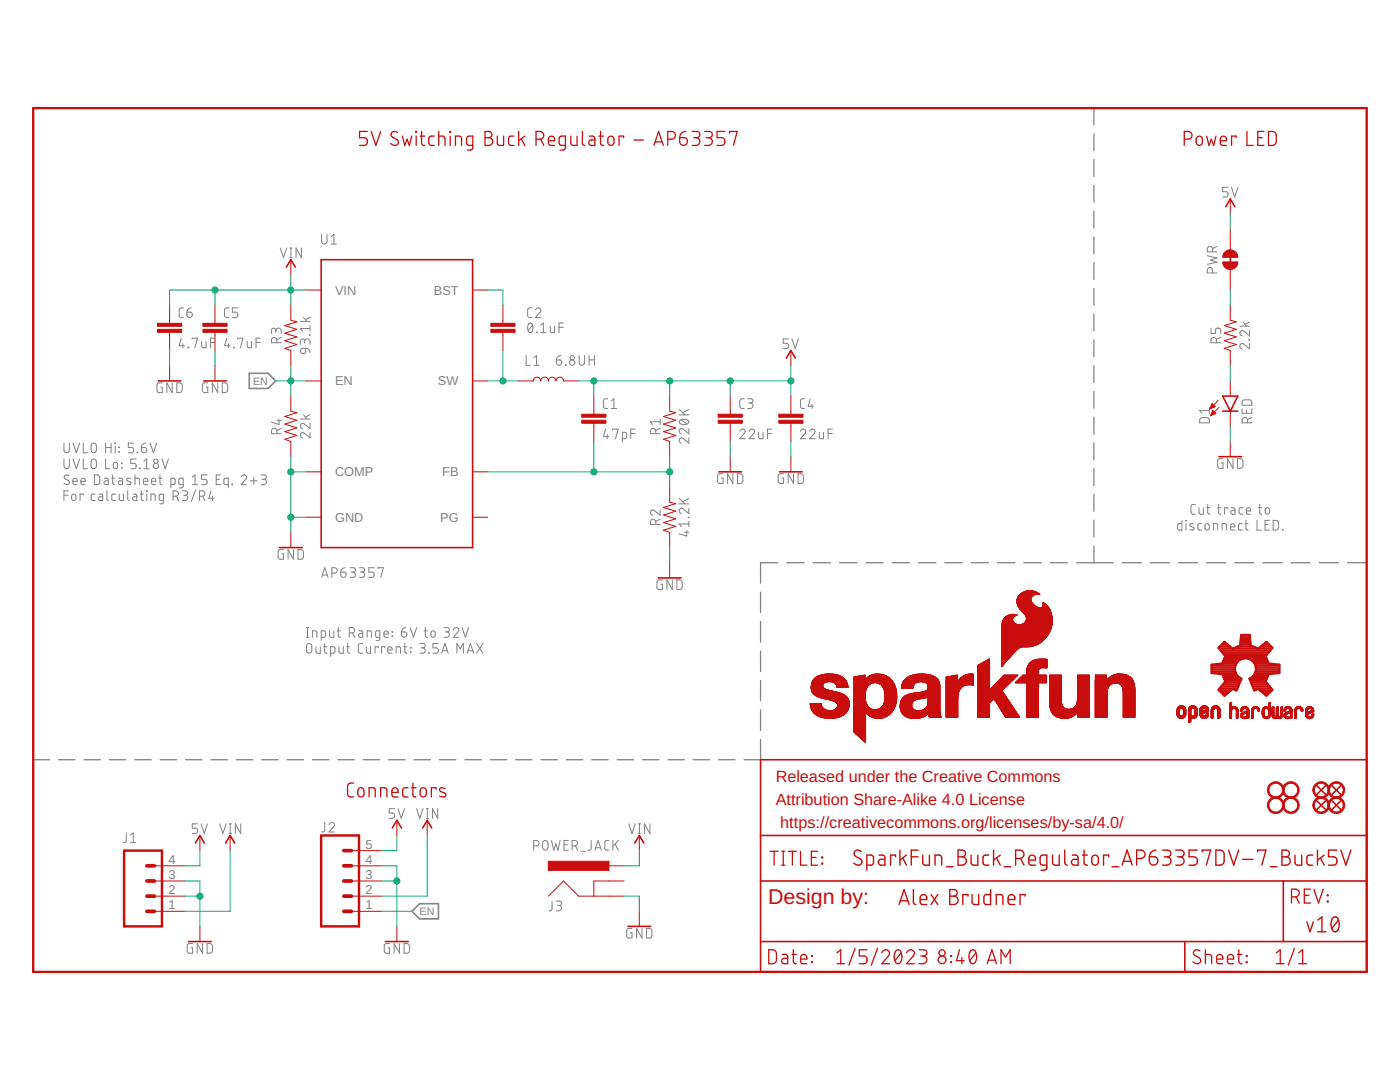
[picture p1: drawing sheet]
<svg xmlns="http://www.w3.org/2000/svg" width="279mm" height="216mm" viewBox="0 0 279 216" stroke-linecap="round" stroke-linejoin="round" font-family="sans-serif">
<defs><g id="words">
<text font-size="4.3" fill="#c90d0c" x="153.3" y="180.3">Design by:</text>
<g font-size="3.2" fill="#c90d0c">
<text x="154.8" y="156.1">Released under the Creative Commons</text>
<text x="154.8" y="160.7">Attribution Share-Alike 4.0 License</text>
<text x="155.7" y="165.2">https://creativecommons.org/licenses/by-sa/4.0/</text>
</g>
<g font-size="2.6" fill="#808080">
<text x="66.9" y="58.8">VIN</text>
<text x="86.6" y="58.8">BST</text>
<text x="66.9" y="76.9">EN</text>
<text x="87.4" y="76.9">SW</text>
<text x="66.9" y="95.1">COMP</text>
<text x="88.3" y="95.1">FB</text>
<text x="66.9" y="104.1">GND</text>
<text x="87.8" y="104.1">PG</text>
<text x="33.6" y="172.3">4</text>
<text x="72.9" y="172.3">4</text>
<text x="72.9" y="169.3">5</text>
<text x="33.6" y="178.4">2</text>
<text x="33.6" y="175.4">3</text>
<text x="72.9" y="178.4">2</text>
<text x="72.9" y="175.4">3</text>
<text x="33.6" y="181.4">1</text>
<text x="72.9" y="181.4">1</text>
</g>
<g font-size="2.1" fill="#808080">
<text x="50.5" y="76.7">EN</text>
<text x="83.7" y="182.6">EN</text>
</g>
</g></defs>
<g fill="none" stroke="#808080" stroke-width=".25">
<path d="M218.3 21.6v3.3M218.3 26.7v3.4M218.3 31.9v3.3M218.3 37v3.3M218.3 42.1v3.4M218.3 47.3v3.3M218.3 52.4v3.4M218.3 57.6v3.3M218.3 62.7v3.3M218.3 67.8v3.4M218.3 73v3.3M218.3 78.1v3.3"/>
<path d="M218.3 83.2v3.4M218.3 88.4v3.3M218.3 93.5v3.4M218.3 98.7v3.3M151.8 118.2v4M155.3 112.3h-3.5v4.1M157 112.3h3.5M162.3 112.3h3.5M167.6 112.3h3.4M172.8 112.3h3.5M178.1 112.3h3.4M183.3 112.3h3.5"/>
<path d="M188.6 112.3h3.4M193.8 112.3h3.5M199.1 112.3h3.4M204.3 112.3h3.5M209.6 112.3h3.5M214.8 112.3h7.3M218.3 103.8v3.3M218.3 108.9v3.4M223.9 112.3h3.9M229.6 112.3h3.8M235.2 112.3h3.8M240.8 112.3h3.8"/>
<path d="M246.4 112.3h3.9M252.1 112.3h3.8M257.7 112.3h3.8M263.3 112.3h3.8M268.9 112.3h3.9M151.8 124v4.1M151.8 129.9v4.1M151.8 135.8v4M6.6 151.6h3.3M11.7 151.6h3.3M16.8 151.6h3.2M21.8 151.6h3.3"/>
<path d="M26.9 151.6h3.3M32 151.6h3.2M37 151.6h3.3M42.1 151.6h3.3M47.2 151.6h3.2M52.2 151.6h3.3M57.3 151.6h3.3M62.4 151.6h3.2M67.4 151.6h3.3M72.5 151.6h3.3M77.6 151.6h3.2M82.6 151.6h3.3"/>
<path d="M87.7 151.6h3.3M92.8 151.6h3.3M97.8 151.6h3.3M102.9 151.6h3.3M108 151.6h3.3M113 151.6h3.3M118.1 151.6h3.3M123.2 151.6h3.2M128.2 151.6h3.3M133.3 151.6h3.3M138.4 151.6h3.2M143.4 151.6h3.3"/>
<path d="M151.8 141.6v4.1M151.8 147.5v4.1h-3.3"/>
</g>
<g fill="none" stroke="#808080" stroke-width=".2">
<path d="M245.1 37.4h-1.1v.8h.6a.55 .55 0 0 1 .5 .6 .55 .55 0 0 1-.5 .5h-.6M245.8 37.4l.6 1.9 .7-1.9M55.9 49.5l.7 1.9 .6-1.9M57.8 51.4h.5M57.8 49.5h.5M58.1 49.5v1.9M60.2 49.5v1.9l-1.1-1.9v1.9M64.2 46.8v1.4a.54 .54 0 0 0 .5 .5 .54 .54 0 0 0 .6-.5v-1.4M66.1 47.2l.5-.4v1.9M66.1 48.7h1.1M240.9 51l2 .5-1.3 .4 1.3 .4-2 .4M242 54.5v-.6a.53 .53 0 0 0-.5-.5 .53 .53 0 0 0-.6 .5v.6h2"/>
<path d="M242 50.2v-.5a.53 .53 0 0 0-.5-.5 .53 .53 0 0 0-.6 .5v.5h2M242.9 49.2l-.9 .4M32.4 76.4h-.8l-.3 .3v1.4l.3 .2h.8v-1h-.3M34.4 76.4v1.9l-1.1-1.9v1.9M35.3 76.4h.7l.3 .4v1.2l-.1 .2-.9 .1zM36.2 67.5l-.4 1.5h1M36.5 68.6v.8M36.6 61.4l-.6 .1-.2 .3v1.3l.2 .2 .6 .1M37.3 62.3h.7a.54 .54 0 0 1 .4 .6 .54 .54 0 0 1-.6 .5 .54 .54 0 0 1-.5-.6zM37.5 69.3l.1 .1zM38.2 61.4l-.7 .3-.2 .6M38.4 67.7v-.2h1l-.5 1.9"/>
<path d="M40.3 68.1v1.1l.3 .2h.5v-1.3M41.5 76.4h-.8l-.3 .3v1.2l.3 .4h.8v-1h-.4M42 68.3h.9M42.9 67.5h-.9v1.9M43.5 76.4v1.9l-1.1-1.9v1.9M44.4 76.4h.7l.3 .4v1l-.1 .3-.2 .2h-.7zM45.3 67.5l-.5 1.5h1.1M45.6 68.6v.8M45.7 61.4l-.6 .1-.3 .3 .1 1.3 .2 .2 .6 .1M46.6 69.3l.1 .1zM47.4 67.7v-.2h1.1l-.5 1.9M47.5 61.4h-1.1v.9h.6a.55 .55 0 0 1 .5 .5 .55 .55 0 0 1-.5 .6h-.6"/>
<path d="M49.3 68.1l.1 1.1 .3 .2h.5v-1.3M51.1 68.3h.8M51.9 67.5h-.8v1.9M55.1 66a.54 .54 0 0 1 .5-.5 .54 .54 0 0 1 .5 .5v.5M55.1 66.3v-.4a.43 .43 0 0 0-.5-.4 .43 .43 0 0 0-.4 .4v.6M55.3 68.4v-.5a.54 .54 0 0 0-.6-.6 .54 .54 0 0 0-.5 .6v.5h1.9M56.1 67.3l-.8 .5M59.9 64.2h2M60 69.7l.3-.2h.7v.6a.55 .55 0 0 1-.7 .4 .55 .55 0 0 1-.3-.8zM60.6 63.3l.6 .9M60.8 68.2a.54 .54 0 0 1 .5-.6 .54 .54 0 0 1 .6 .6v.5M60.8 68.5v-.4a.42 .42 0 0 0-.4-.5 .42 .42 0 0 0-.5 .5v.6"/>
<path d="M61 69.5l.6 .2 .3 .6M61.8 66.8l.1 .1zM61.9 65v1.1M61.9 65.6h-2l.5 .5M61.9 63.3l-.9 .5M105 71v1.9h.9M105.5 64.6l.2-.1a.8 .8 0 0 1 .7 1.2l-.1 .2a.51 .51 0 0 1-.6 .5 .51 .51 0 0 1-.4-.7zM106.2 61.4l-.6 .1-.3 .3v1.3l.3 .2 .6 .1M106.3 64.9l-.9 1.1M106.6 72.9h1M106.6 71.4l.5-.4v1.9M106.8 61.8a.54 .54 0 0 1 .8-.4 .54 .54 0 0 1 .2 .9l-1 1.1h1.1"/>
<path d="M107.1 66.3l.1 .1zM107.9 66.4h1.1M107.9 64.9l.5-.4v1.9M109.8 65.1v1.1l.3 .2h.6v-1.3M111 71.8h.7a.54 .54 0 0 1 .4 .6 .54 .54 0 0 1-.6 .5 .54 .54 0 0 1-.5-.6zM111.6 65.3h.8M111.9 71l-.6 .2-.3 .6M112.4 64.5h-.8v1.9M112.8 72.8l.1 .1zM115.6 71v1.3a.54 .54 0 0 0 .5 .6 .54 .54 0 0 0 .5-.6v-1.3M117.6 71.8h1M117.6 71v1.9"/>
<path d="M118.6 71v1.9M121.3 79.6h-.6l-.3 .4 .1 1.4 .8 .1M148.5 79.6h-.6l-.3 .4 .2 1.4 .7 .1M149.2 79.6h.6a.43 .43 0 0 1 .5 .4 .43 .43 0 0 1-.5 .4h-.4M157.4 67.6h-1.1v.9h.7a.54 .54 0 0 1 .4 .5 .54 .54 0 0 1-.4 .6h-.7M158.1 67.6l.6 2 .6-2M160.6 79.6h-.6l-.3 .4 .1 1.2 .2 .3h.6M161.7 79.6l-.4 1.5h1.1M241.7 65.5v1h.8v-.6a.55 .55 0 0 1 .6-.4 .55 .55 0 0 1 .5 .4v.6M242.8 68.4v-.5a.54 .54 0 0 0-.6-.6 .54 .54 0 0 0-.5 .6v.5h1.9M243.6 67.3l-.8 .5M247.4 65.1h2"/>
<path d="M248.1 64.2l.6 .9M249.3 67.7l.1 .1zM249.4 68.6v1l-1.1-.9a.53 .53 0 0 0-.9 .2 .53 .53 0 0 0 .5 .7M249.4 66v1l-1.1-.9a.53 .53 0 0 0-.9 .2 .53 .53 0 0 0 .5 .7M249.4 64.2l-.9 .5M12.8 88.4v1.4a.54 .54 0 0 0 .5 .5 .54 .54 0 0 0 .5-.5v-1.4M12.8 91.6v1.4a.54 .54 0 0 0 .5 .5 .54 .54 0 0 0 .5-.5v-1.4M12.8 98.8h.8M13.6 97.9h-.8v2M13.7 94.9a.48 .48 0 0 0-.7-.1 .48 .48 0 0 0 0 .8l.6 .3a.46 .46 0 0 1 .2 .6 .46 .46 0 0 1-.6 .2l-.4-.3M14.4 98.7l.5-.1a.72 .72 0 0 1-.2 1.3l-.4-.3zM14.5 96.1h.9a.45 .45 0 0 0-.3-.7 .45 .45 0 0 0-.6 .4l.1 .8 .8 .1"/>
<path d="M14.6 88.4l.6 2 .7-2M14.6 91.6l.6 1.9 .7-1.9M16.2 96.1h.8a.45 .45 0 0 0-.3-.7 .45 .45 0 0 0-.5 .4l.1 .8 .7 .1M16.6 88.4v2h.9M16.6 91.6v1.9h.9M16.6 98.8v-.2h-.6v1.3M18.3 88.6l.3-.2 .5 .2 .1 1.2a.54 .54 0 0 1-.5 .5 .54 .54 0 0 1-.5-.5zM18.3 91.8l.3-.2 .5 .2 .1 1.2a.54 .54 0 0 1-.5 .5 .54 .54 0 0 1-.5-.5zM18.8 94.8h.7l.4 .3v1.2l-.2 .3-.9 .1zM19 98.6h-.6l-.2 .3v.8l.3 .2h.5M19.7 98.6h.6l.2 .3v1h-.5a.38 .38 0 0 1-.4-.4 .38 .38 0 0 1 .4-.4h.5M20.8 95.4h.6l.2 .3v1h-.5a.38 .38 0 0 1-.4-.4 .38 .38 0 0 1 .4-.4h.5"/>
<path d="M21.1 88.4v2M21.1 91.6v1.9h.8M21.1 89.3h1.1M21.3 97.9v1.6l.4 .4M22.2 88.4v2M22.3 95.4h.6M22.5 94.8v1.7l.4 .2M22.7 92.4l.5-.1a.72 .72 0 0 1-.1 1.2l-.5-.2zM22.9 88.4l.1 .1zM23 89.1v1.3M23.1 98.6h-.6l-.2 .3 .1 .9 .7 .1M23.7 95.4h.6l.1 .2v1.1h-.4a.38 .38 0 0 1-.4-.4 .38 .38 0 0 1 .4-.4h.4"/>
<path d="M23.7 89.2l.1 .1zM23.7 90.1l.1 .1zM23.8 98.6v1.1l.3 .2h.5v-1.3M24.2 92.4l.1 .1zM24.2 93.3l.1 .1zM25.5 97.9v1.6l.3 .4M26 95.5l-.6-.1-.1 .4 .8 .4v.4a.63 .63 0 0 1-.8 0M26.5 98.6h.6l.2 .2v1.1h-.5a.38 .38 0 0 1-.4-.4 .38 .38 0 0 1 .4-.4h.5M26.7 88.4h-1.1v.9h.6a.55 .55 0 0 1 .5 .5 .55 .55 0 0 1-.5 .6h-.6M26.9 95.4l.8 .1 .1 1.2M26.9 94.8v1.9M27.2 91.6h-1.1v.9h.7a.55 .55 0 0 1 .4 .5 .55 .55 0 0 1-.4 .5h-.7"/>
<path d="M27.4 90.2l.1 .2zM27.9 93.4l.1 .1zM28 98.6h.6M28.2 97.9v1.8l.4 .2M28.2 89.3h.7a.54 .54 0 0 1 .4 .6 .54 .54 0 0 1-.6 .4 .54 .54 0 0 1-.5-.5zM28.6 96.1h.9a.45 .45 0 0 0-.3-.7 .45 .45 0 0 0-.6 .4l.1 .8 .8 .1M28.7 93.5h1.1M28.7 92l.6-.4v1.9M29.1 88.4l-.6 .3-.3 .6M29.3 97.9l.1 .1zM29.3 98.6v1.3M30 88.4l.6 2 .7-2"/>
<path d="M30.1 99.9v-1.3l.8 .1 .1 1.2M30.2 96.1h.9a.45 .45 0 0 0-.3-.7 .45 .45 0 0 0-.6 .4l.1 .8 .8 .1M31.7 95.4h.6M31.9 94.8v1.7l.4 .2M32.3 91.6l.7 1.9 .6-1.9M32.6 99.9h-.5l-.3-.2v-.8l.2-.3h.6v1.6l-.2 .3h-.5M34.1 96.7h.5l.3-.2v-.8l-.1-.3h-.7v1.9M34.5 99h.6a.54 .54 0 0 0 .5-.5 .54 .54 0 0 0-.5-.6h-.6v2M35.2 99l.4 .9M36.4 97.9h.6a.43 .43 0 0 1 .5 .5 .43 .43 0 0 1-.5 .4h-.4M36.6 96.7h-.6l-.3-.2v-.9l.2-.2h.7v1.6l-.3 .3h-.5M36.9 98.8a.54 .54 0 0 1 .6 .5 .54 .54 0 0 1-.6 .6h-.5"/>
<path d="M38.4 96.7h1.1M38.4 95.2l.5-.4v1.9M39 97.7l-.8 2.4M39.8 99h.6a.54 .54 0 0 0 .5-.5 .54 .54 0 0 0-.5-.6h-.6v2M40.5 99l.4 .9M41.3 94.8h-1.1v.8h.7a.55 .55 0 0 1 .4 .6 .55 .55 0 0 1-.4 .5h-.7M42.1 97.9l-.4 1.5h1M42.4 99v.9M43.2 95.6h.6M44 94.8h-.8v1.9h.8M45.6 96.7h-.6l-.3-.2v-.9l.2-.2h.7v1.9M46.3 96.6l.1 .1z"/>
<path d="M48.1 95.2a.53 .53 0 0 1 .8-.4 .53 .53 0 0 1 .1 .8l-.9 1.1h1.1M50 95.9h1.3M50.7 95.3v1.3M52.1 94.8h.6a.43 .43 0 0 1 .5 .4 .43 .43 0 0 1-.5 .4h-.4M52.6 95.6a.54 .54 0 0 1 .6 .6 .54 .54 0 0 1-.6 .5h-.5M55.3 86.5v-.5a.54 .54 0 0 0-.6-.5 .54 .54 0 0 0-.5 .5v.5h1.9M55.3 83.9h.8M55.7 83.6v1.1l-1.5-.4M56.1 85.5l-.8 .4M59.9 83.6h2M60.6 82.7l.6 .9M61.9 86.3v1.1l-1.1-.9a.53 .53 0 0 0-.8 .2 .53 .53 0 0 0 .4 .7"/>
<path d="M61.9 84.5v1l-1.1-.9a.53 .53 0 0 0-.8 .2 .53 .53 0 0 0 .4 .7M61.9 82.7l-.9 .5M120.9 85.6l-.5 1.5h1.1M121.2 86.7v.8M122 81.5h1M122 80l.5-.4v1.9M122.3 85.8v-.2h1.1l-.6 1.9M124.2 87.5h.7l.1-.1 .1-.8-.2-.3h-.7v1.9M125.9 86.5h.8M126.7 85.6h-.8v1.9M130.9 86.5v-.5a.54 .54 0 0 0-.6-.5 .54 .54 0 0 0-.5 .5v.5h1.9M131.7 83.6v1.1"/>
<path d="M131.7 85.5l-.8 .4M131.7 84.2h-1.9l.4 .5M135.6 99.5l1.1 1M135.6 82.8h1.9M135.6 81.7l1.1 1.1M135.7 83.9a1.24 1.24 0 0 1 1.8 .3 1.12 1.12 0 0 1-1.9 0zM136 83.8l1.1 .8M137.5 87.4v1.1l-1.1-1a.54 .54 0 0 0-.9 .2 .54 .54 0 0 0 .5 .8M137.5 85.5v1.1l-1.1-.9a.54 .54 0 0 0-.9 .1 .54 .54 0 0 0 .5 .8M137.5 99.5l-1.2 .6M137.5 81.7l-1.2 .6M144.3 94.5l-.8 .1-.3 .2v1.4l.3 .2 .8 .1v-1.1h-.3"/>
<path d="M146.3 94.5v2l-1.1-2v2M147.2 94.5l.7 .1 .3 .3v1.2l-.3 .4h-.7zM147.6 86a.53 .53 0 0 1 .8-.4 .53 .53 0 0 1 .1 .9l-.9 1h1.1M149.5 86a.53 .53 0 0 1 .8-.4 .53 .53 0 0 1 .1 .9l-.9 1h1.1M149.7 80.4a.54 .54 0 0 1 .6 .6 .54 .54 0 0 1-.6 .5h-.5M151.4 86.3v1.1l.3 .1h.6v-1.2M153.2 86.5h.8M154 85.6h-.8v1.9M156.4 94.5l-.8 .1-.3 .2v1.2l.3 .4 .8 .1v-1.1h-.3M158.4 94.5v2l-1.1-2v2M159.3 94.5l.7 .1 .3 .3 .1 1-.4 .6h-.7zM159.7 86a.53 .53 0 0 1 .8-.4 .53 .53 0 0 1 .2 .9l-1 1h1.1"/>
<path d="M161.6 86a.54 .54 0 0 1 .8-.4 .54 .54 0 0 1 .1 .9l-.9 1h1.1M162.1 80.6v.9M163.5 86.3v1.1l.3 .1h.6v-1.2M165.3 86.5h.8M166.1 85.6h-.8v1.9M239.5 83.5l.5-.2 1.1 .1 .3 .4v.6h-2zM241.4 81.4v1.1M241.4 81.9h-2l.4 .6M244.1 91.5h-.8l-.3 .3v1.2l.3 .4 .8 .1v-1.1h-.3M246.1 91.5v2l-1.1-2v2M247 91.5h.7l.3 .4v1.2l-.3 .3-.7 .1zM247.9 81.6v.9h1.9v-.9"/>
<path d="M248 80l.3-.2h1.1l.4 .4v.7h-1.9zM248.8 81.8v.7M249 84.4v-.6a.54 .54 0 0 0-.6-.5 .54 .54 0 0 0-.5 .5v.6h1.9M249.8 83.3l-.8 .4M56.6 109.7h-.8l-.3 .2v1.4l.3 .3h.8v-1.1h-.3M58.6 109.7v1.9l-1.1-1.9v1.9M59.5 109.7h.7l.3 .3v1.2l-.3 .4h-.7zM64.2 115.2l.6-1.9 .7 1.9M64.3 114.7h1M66.2 114.4h.6a.54 .54 0 0 0 .5-.6 .54 .54 0 0 0-.5-.5h-.6v1.9M68 114.2h.6a.54 .54 0 0 1 .5 .5 .54 .54 0 0 1-.6 .5 .54 .54 0 0 1-.5-.5zM68.9 113.3l-.6 .2-.3 .7"/>
<path d="M69.9 113.3h.6a.43 .43 0 0 1 .4 .4 .43 .43 0 0 1-.4 .5h-.4M70.4 114.2a.53 .53 0 0 1 .5 .5 .53 .53 0 0 1-.5 .5h-.5M71.7 113.3h.7a.43 .43 0 0 1 .4 .4 .43 .43 0 0 1-.4 .5h-.5M72.3 114.2a.53 .53 0 0 1 .5 .5 .53 .53 0 0 1-.5 .5h-.6M74.7 113.3h-1.1v.9h.6a.54 .54 0 0 1 .5 .5 .54 .54 0 0 1-.5 .5h-.6M75.4 113.5v-.2h1.1l-.5 1.9M130.9 104.7v-.6a.54 .54 0 0 0-.6-.5 .54 .54 0 0 0-.5 .5v.6h1.9M131.7 101.7v1.1l-1-.9a.53 .53 0 0 0-.9 .2 .53 .53 0 0 0 .4 .7M131.7 103.6l-.8 .4M132.2 115.7h-.8l-.3 .3v1.2l.3 .4h.8v-1h-.3M134.2 115.7v1.9l-1.1-1.9v1.9M135.1 115.7h.7l.3 .4 .1 1-.4 .5h-.7z"/>
<path d="M135.6 100.5h1.9M136.6 106.2h.9M137.1 105.9v1.1l-1.5-.5M137.4 103.2l.1 .1zM137.5 101.4v1.1l-1.1-.9a.53 .53 0 0 0-.8 .1 .53 .53 0 0 0 .4 .8M137.5 104.6h-1.9l.4 .5M137.5 104v1.1M235.9 103.8v2l-.7-.1-.2-.2v-.8l.2-.2h.7M236.6 103.8l.1 .1zM236.7 104.5v1.3M238.2 104.6l-.5-.1-.3 .2 .2 .3 .7 .3v.4l-.3 .1-.6-.1M238.5 100.7h-.5l-.3 .4v1.2l.3 .3h.5"/>
<path d="M239.3 101.3v1.1l.3 .2h.6v-1.3M239.8 104.5h-.6l-.1 .3v.8l.1 .1 .6 .1M240.6 104.6l.3-.1 .3 .1 .1 .7a.43 .43 0 0 1-.4 .5 .43 .43 0 0 1-.4-.5zM240.8 101.3h.6M241 100.7v1.7l.4 .2M242.2 105.8v-1.3l.7 .1 .1 1.2M243 101.3h.6M243.2 100.7v1.7l.4 .2M243.9 105.8v-1.3l.8 .1 .1 1.2M245 101.5v-.2h-.6v1.3M245.6 105.1h.8a.45 .45 0 0 0-.3-.6 .45 .45 0 0 0-.5 .4l.1 .8 .7 .1M245.7 101.3h.6l.2 .3v1h-.5a.37 .37 0 0 1-.4-.4 .37 .37 0 0 1 .4-.3h.5"/>
<path d="M247.9 104.5h-.5l-.2 .3 .1 .9 .6 .1M248.1 101.3h-.6l-.2 .3v.8l.2 .2h.6M248.5 104.5h.6M248.7 103.8v1.8l.4 .2M248.7 102h.9a.45 .45 0 0 0-.3-.7 .45 .45 0 0 0-.6 .4l.1 .8 .8 .1M250.9 103.8v2h.8M251.2 101.3h.6M251.4 100.7v1.7l.4 .2M252.5 104.7h.6M252.6 101.4l.3-.1 .3 .1 .2 .8a.43 .43 0 0 1-.5 .4 .43 .43 0 0 1-.4-.4zM253.3 103.8h-.8v2h.8M254.1 103.8l.7 .1 .3 .3v1.2l-.3 .3-.7 .1z"/>
<path d="M255.9 105.7l.1 .1zM61.2 127.2h.4M61.2 125.2h.4M61.3 128.6l.3-.2 .5 .2 .1 1.2a.54 .54 0 0 1-.5 .5 .54 .54 0 0 1-.5-.5zM61.4 125.2v2M62.4 127.2v-1.3h.6l.2 .2v1.1M63.1 129.1v1l.3 .2h.5v-1.2M64.1 127.2l.7-.1 .1-.1 .1-.8-.2-.3h-.7v1.9M64.6 129.1h.6M64.8 128.4v1.7l.4 .2M65.8 125.9v1l.3 .3h.5v-1.3M66 130.3h.6l.2-.2v-.9l-.2-.1h-.6v1.9"/>
<path d="M67.3 125.9h.6M67.5 125.2v1.7l.2 .2 .2 .1M67.6 129.1l.1 1 .3 .2h.5v-1.2M69.2 129.1h.6M69.4 128.4v1.7l.4 .2M69.7 126.3h.6a.54 .54 0 0 0 .5-.5 .54 .54 0 0 0-.5-.6h-.6v2M70.4 126.3l.4 .9M71.6 125.9h.6l.2 .2v1.1h-.5a.38 .38 0 0 1-.4-.4 .38 .38 0 0 1 .4-.4h.5M72.4 128.4h-.6l-.3 .4 .1 1.4 .8 .1M73.1 129.1v1l.3 .2h.6v-1.2M73.3 127.2v-1.3l.7 .1 .1 1.2M75.5 129.3v-.2h-.7v1.2"/>
<path d="M75.8 127.2l-.7-.1-.1-.1v-.8l.1-.3h.7v1.6l-.2 .3h-.5M76.6 126.5h.9a.45 .45 0 0 0-.3-.6 .45 .45 0 0 0-.6 .4l.1 .8 .8 .1M76.8 129.3v-.2h-.6v1.2M77.4 129.7h.9a.45 .45 0 0 0-.4-.6 .45 .45 0 0 0-.5 .4l.1 .7 .8 .1M78.3 126l.1 .2zM78.3 126.9l.1 .1zM79.1 130.3v-1.2h.6l.2 .1v1.1M80.1 126.1h.7a.54 .54 0 0 1 .4 .6 .54 .54 0 0 1-.6 .5 .54 .54 0 0 1-.5-.6zM80.6 129.1h.6M80.8 128.4v1.7l.4 .2M81 125.2l-.6 .3-.3 .6M81.9 125.2l.6 2 .7-2"/>
<path d="M81.9 129.2l.1 .1zM81.9 130.1l.1 .1zM83.8 128.4h.6a.43 .43 0 0 1 .5 .4 .43 .43 0 0 1-.5 .5h-.4M84.3 129.3a.54 .54 0 0 1 .6 .5 .54 .54 0 0 1-.6 .5h-.5M84.7 125.9h.6M84.9 125.2v1.8l.4 .2M85.6 130.2l.1 .1zM86.1 126l.5-.1a.73 .73 0 0 1-.2 1.3l-.4-.3zM87.5 128.4h-1.1v.9h.6a.55 .55 0 0 1 .5 .5 .55 .55 0 0 1-.5 .5h-.6M88.2 130.3l.6-1.9 .7 1.9M88.3 129.9h1M88.6 125.2h.7a.43 .43 0 0 1 .4 .5 .43 .43 0 0 1-.4 .4h-.5"/>
<path d="M89.2 126.1a.54 .54 0 0 1 .5 .5 .54 .54 0 0 1-.5 .6h-.6M90.5 125.7a.53 .53 0 0 1 .7-.4 .53 .53 0 0 1 .2 .8l-.9 1.1h1M91.2 130.3v-1.9l.6 1.1 .7-1.1v1.9M92.2 125.2l.7 2 .6-2M93.2 130.3l.7-1.9 .6 1.9M93.4 129.9h1M95.1 128.4l1.3 1.9M96.4 128.4l-1.3 1.9M25.2 166.2v1.7l-.3 .2h-.3M26 168.1h1.1M26 166.6l.6-.4v1.9M39.4 164.4h-1v.8h.6a.55 .55 0 0 1 .4 .6 .55 .55 0 0 1-.4 .5h-.6"/>
<path d="M40.1 164.4l.7 1.9 .6-1.9M43.8 164.4l.7 1.9 .6-1.9M45.7 166.3h.5M45.7 164.4h.5M46 164.4v1.9M48 164.4v1.9l-1-1.9v1.9M64.8 164.1v1.7l-.2 .2h-.4M65.7 164.5a.53 .53 0 0 1 .7-.4 .53 .53 0 0 1 .2 .9l-.9 1h1M78.8 161.4h-1.1v.8h.6a.55 .55 0 0 1 .5 .6 .55 .55 0 0 1-.5 .5h-.6M79.4 161.4l.7 1.9 .6-1.9M83.1 161.4l.7 1.9 .6-1.9M85.1 163.3h.4"/>
<path d="M85.1 161.4h.4M85.3 161.4v1.9M87.4 161.4v1.9l-1.1-1.9v1.9M106.5 168.8h.5a.54 .54 0 0 0 .6-.6 .54 .54 0 0 0-.6-.5h-.5v2M108.4 167.9l.3-.2 .5 .2 .2 1.2a.54 .54 0 0 1-.6 .5 .54 .54 0 0 1-.5-.5zM110.1 167.7l.4 2 .4-1.3 .5 1.3 .4-2M110.2 179.8v1.7l-.3 .2h-.4M111 179.8h.7a.43 .43 0 0 1 .4 .4 .43 .43 0 0 1-.4 .5h-.5M112.6 168.6h.6M113.4 167.7h-.8v2h.8M114.2 168.8h.5a.54 .54 0 0 0 .6-.6 .54 .54 0 0 0-.6-.5h-.5v2M114.8 168.8l.5 .9"/>
<path d="M116 169.9h.8M118 167.7v1.7l-.3 .2-.4 .1M118.7 169.7l.7-2 .6 2M118.9 169.2h.9M121.5 167.7h-.6l-.2 .4v1.3l.2 .2 .6 .1M122.3 167.7v2M122.8 168.5l.6 1.2M123.4 167.7l-1.1 1.2M125.5 164.4l.6 1.9 .7-1.9M127.4 166.3h.4M127.4 164.4h.4M127.6 164.4v1.9"/>
<path d="M129.7 164.4v1.9l-1.1-1.9v1.9M38.4 188.3h-.8l-.2 .2v1.3l.2 .4h.8v-1.1h-.3M40.4 188.3v1.9l-1.1-1.9v1.9M41.3 188.3h.7l.4 .3v1.2l-.4 .4h-.7zM77.7 188.3h-.8l-.2 .2v1.4l.2 .3h.8v-1.1h-.3M79.7 188.3v1.9l-1-1.9v1.9M80.6 188.3h.8l.3 .3v1.2l-.3 .4h-.8zM111.5 180.7a.53 .53 0 0 1 .6 .5 .53 .53 0 0 1-.6 .5h-.5M126.1 185.3h-.8l-.2 .2v1.4l.2 .3h.8v-1.1h-.3M128.1 185.3v1.9l-1.1-1.9v1.9M129 185.3h.7l.4 .3v1.2l-.2 .3-.9 .1z"/>
<circle cx="114.2" cy="72.3" r=".54"/>
<circle cx="114.2" cy="71.4" r=".43"/>
<circle cx="31.1" cy="93" r=".54"/>
<circle cx="31.1" cy="92" r=".43"/>
</g>
<path d="M49.7 74.5h3.8l1.5 1.5-1.5 1.5h-3.8zM83.7 180.3h3.8v3h-3.8l-1.5-1.5z" fill="none" stroke="#808080" stroke-width=".32"/>
<g fill="none" stroke="#c90d0c" stroke-width=".47">
<path d="M6.6 21.6h266.2v172.3h-266.2zM241.8 134h4.7M241.8 133.6h4.6M241.8 133.2h4.6M241.8 132.8h4.7M243.3 129.4h2.7M243.4 137.8h2.2M243.4 137.4h3.5M243.5 134.5h3.2M243.5 129h1.9M243.6 129.8h9.9M243.7 137h3.4"/>
<path d="M243.8 138.2h1.3M243.9 128.5h1M244 130.2h9.1M244 132.3h2.7M244.1 136.6h3.2M244.1 134.9h2.9M244.1 131.9l-.1 .5-2.2 .2v1.7l2.2 .2 .6 1.4-1.4 1.7 1.2 1.2 1.7-1.4 .7 .4 .9-2.4a2.16 2.16 0 0 1-1.2-2.6M244.1 131.9h3M244.2 138.7h.3M244.3 135.3h3.2M244.3 131.5h3.4M244.3 130.7h8.5"/>
<path d="M244.3 128.1h.1M244.4 136.1h3M244.5 135.7h3.1M244.5 131.1h8.1M246.3 129.4h4.5M247.2 129h2.7M247.5 128.5h2.1M247.6 128.1h1.9M247.6 127.7h1.9M247.7 127.3h1.7M247.7 131.5l-.6 .4-.6 .9M247.7 131.5l1.1-.2 .6 .2 .6 .4"/>
<path d="M247.7 126.9h1.7M249.4 131.5h3.4M249.5 135.7h3.1M249.6 135.3h3.2M249.7 136.1h3M249.8 136.6h3.2M250 131.9a2.13 2.13 0 0 1-.6 3.5l.9 2.4 .7-.4 1.8 1.4 1.1-1.2-1.4-1.7 .6-1.4 2.2-.2v-1.7l-2.2-.2-.1-.5M250 137h3.4M250 131.9h3M250.1 134.9h2.9M250.2 137.4h3.5M250.4 132.3h2.7"/>
<path d="M250.4 134.5h3.2M250.6 132.8h4.7M250.6 134h4.7M250.7 133.6h4.6M250.7 133.2h4.6M251.1 129.4h2.7M251.5 137.8h2.2M251.7 129h1.9M252.1 138.2h1.2M252.2 128.5h1M252.6 138.7h.3M252.7 128.1h.1"/>
<path d="M252.8 128.1l1.1 1.2-1.4 1.7 .5 .9M252.8 128.1l-1.8 1.4-1.4-.6-.2-2.2h-1.7l-.2 2.2-1.4 .6-1.7-1.4-1.2 1.2 1.4 1.7-.5 .9"/>
</g>
<g fill="none" stroke="#c90d0c" stroke-width=".25">
<path d="M73.3 26.2h-1.5v1.3h.9a.79 .79 0 0 1 .6 .7 .79 .79 0 0 1-.6 .8h-.9M74.1 26.2l.9 2.8 .9-2.8M79.4 26.5a.7 .7 0 0 0-1-.2 .7 .7 0 0 0-.2 .9l1 .7a.67 .67 0 0 1 .2 .9 .67 .67 0 0 1-1 .1l-.4-.3M80.3 27.2l.5 1.8 .4-1.2 .5 1.2 .4-1.8M83 26.2h.1v.2h-.1zM83.1 27.2v1.8M83.8 27.2h1M84.1 26.2l.1 2.5 .2 .3h.4M86.7 27.2h-.8l-.3 .4v1l.1 .3 1 .1M87.6 27.2h.7l.5 .3v1.5M87.6 26.2v2.8M89.8 26.2h.1v.2h-.1z"/>
<path d="M89.9 27.2v1.8M90.9 29v-1.8h.9l.3 .3v1.5M94.4 29h-.8l-.4-.3-.1-1.1 .3-.4h1v2.3l-.3 .4-.8 .1M96.8 26.2h.8a.62 .62 0 0 1 .6 .6 .62 .62 0 0 1-.6 .7 .77 .77 0 0 1 .7 .7 .77 .77 0 0 1-.7 .8h-.8zM96.8 27.5h.8M99.3 27.2v1.4l.1 .3 .3 .1h.8v-1.8M102.6 27.2h-.8l-.3 .4 .1 1.3 1 .1M103.5 26.2v2.8M104 27.7l.7 1.3M104.7 27.2l-1.2 .9M107 27.8h.8a.77 .77 0 0 0 .7-.8 .77 .77 0 0 0-.7-.8h-.8v2.8M107.9 27.8l.6 1.2"/>
<path d="M109.5 28.1h1.2a.64 .64 0 0 0-.4-.9 .64 .64 0 0 0-.8 .6l.1 1.1 .3 .1h.8M112.8 29h-.7l-.5-.3v-1.1l.3-.4h.9v2.3l-.3 .4-.7 .1M113.9 27.2l.1 1.5 .4 .3h.8v-1.8M116.2 26.2v2.5l.5 .3M117.6 27.2h.8l.3 .4v1.4h-.7a.54 .54 0 0 1-.5-.5 .54 .54 0 0 1 .5-.6h.7M119.5 27.2h1M119.8 26.2v2.4l.2 .3 .5 .1M121.4 27.4a.63 .63 0 0 1 .7-.2 .63 .63 0 0 1 .4 .6v.6a.61 .61 0 0 1-.6 .6 .61 .61 0 0 1-.6-.6zM124.5 27.5v-.3h-1v1.8M126.5 27.9h1.9M130.5 29l.9-2.8 1 2.8M130.7 28.3h1.4"/>
<path d="M133.3 27.8a1.37 1.37 0 0 0 1.3-.3 .79 .79 0 0 0 .1-.8 .79 .79 0 0 0-.7-.5h-.7v2.8M135.6 27.5h1a.78 .78 0 0 1 .6 .8 .78 .78 0 0 1-.8 .7 .78 .78 0 0 1-.8-.8zM136.9 26.2l-.8 .3-.3 .4-.2 .6M138.1 26.2h1a.62 .62 0 0 1 .6 .6 .62 .62 0 0 1-.6 .7h-.7M138.9 27.5a.77 .77 0 0 1 .8 .7 .77 .77 0 0 1-.8 .8h-.8M140.6 26.2h.9a.62 .62 0 0 1 .7 .6 .62 .62 0 0 1-.7 .7h-.6M141.4 27.5a.77 .77 0 0 1 .8 .7 .77 .77 0 0 1-.8 .8h-.8M144.7 26.2h-1.6v1.3h.9a.78 .78 0 0 1 .7 .7 .78 .78 0 0 1-.7 .8h-.9M145.6 26.5v-.3h1.5l-.7 2.8M236.3 27.8h.8a.77 .77 0 0 0 .8-.8 .77 .77 0 0 0-.8-.8h-.8v2.8M238.8 27.4a.63 .63 0 0 1 .7-.2 .63 .63 0 0 1 .5 .6v.6a.62 .62 0 0 1-.7 .6 .62 .62 0 0 1-.6-.6zM240.8 27.2l.5 1.8 .4-1.2 .5 1.2 .5-1.8"/>
<path d="M243.5 28.1h1.3a.64 .64 0 0 0-.5-.9 .64 .64 0 0 0-.8 .6l.2 1.1 .3 .1h.8M246.7 27.5v-.3h-.9v1.8M248.9 26.2v2.8h1.2M251 27.5h.9M252.2 26.2h-1.2v2.8h1.2M253.2 26.2a1.47 1.47 0 0 1 1.3 .3l.2 .5v1.4l-.2 .4a1.47 1.47 0 0 1-1.3 .2zM70.6 156.3h-.8l-.3 .2-.1 .4 .1 1.9 .3 .2h.8M71.7 157.3l.5-.1 .3 .2 .1 1a.61 .61 0 0 1-.6 .6 .61 .61 0 0 1-.6-.6v-.8zM73.7 159v-1.8l1.1 .1 .1 .3v1.4M76 159v-1.8h.8l.4 .3v1.5M78.2 158.1h1.2a.65 .65 0 0 0-.4-.9 .65 .65 0 0 0-.8 .6l.1 1.1 1.1 .1M81.4 157.2h-.8l-.2 .4 .1 1.3 .9 .1"/>
<path d="M82.1 157.2h.9M82.4 156.3v2.4l.3 .3h.3M84.1 157.3l.4-.1 .3 .1a1.29 1.29 0 0 1 0 1.6l-.3 .1-.4-.1a1.29 1.29 0 0 1 0-1.6zM87 157.5v-.3h-.9v1.8M88.8 157.3l-.8-.1-.3 .4 .3 .3 .9 .4 .1 .3-.1 .3a1.16 1.16 0 0 1-1.2 0M153.7 169.9h1.6M154.5 169.9v2.7M156 169.9h.6M156 172.6h.6M156.3 169.9v2.7M157.4 169.9h1.5M158.1 169.9v2.7"/>
<path d="M159.8 169.9v2.7h1.2M161.9 171.1h1M163.2 169.9h-1.3v2.7h1.3M164 171h.2v.2h-.2zM164 172.3h.2v.1h-.2zM257.7 179h.8a.77 .77 0 0 0 .8-.8 .77 .77 0 0 0-.8-.8h-.8v2.8M258.7 179l.6 1.2M260.3 178.6h.9M261.5 177.4h-1.2v2.8h1.2M262.2 177.4l.9 2.8 1-2.8M264.9 178.6h.1v.1h-.1zM264.9 179.8h.1v.2h-.1z"/>
<path d="M153.4 189.5a1.47 1.47 0 0 1 1.3 .2l.3 .6-.1 1.6-.5 .4h-1zM156.1 190.4l.8 .1 .3 .4v1.4h-.7a.54 .54 0 0 1-.5-.5 .54 .54 0 0 1 .5-.6h.7M158 190.4h.9M158.3 189.5v2.3l.2 .4 .4 .1M159.8 191.4h1.2a.64 .64 0 0 0-.4-.9 .64 .64 0 0 0-.8 .6l.1 1.1 .4 .1h.7M162 190.7h.1v.1h-.1zM162 191.9h.1v.2h-.1zM167 192.3h1.6M167 190.1l.8-.6v2.8M170.6 189.2l-1.2 3.4M173 189.5h-1.5v1.3h.9a.79 .79 0 0 1 .7 .7 .79 .79 0 0 1-.7 .8h-.9M175.1 189.2l-1.2 3.4"/>
<path d="M176 190.1a.76 .76 0 0 1 1.1-.5 .76 .76 0 0 1 .2 1.2l-1.3 1.5h1.5M178.8 189.7a.65 .65 0 0 1 .7-.1 .65 .65 0 0 1 .4 .6 1.61 1.61 0 0 1-.7 2.1 1.31 1.31 0 0 1-.7-1.7zM179.9 190.1l-1.3 1.6M180.9 190.1a.77 .77 0 0 1 1.1-.6 .77 .77 0 0 1 .3 1.3l-1.4 1.5h1.6M183.4 189.5h1a.62 .62 0 0 1 .6 .6 .62 .62 0 0 1-.6 .7h-.7M184.2 190.8a.77 .77 0 0 1 .8 .7 .77 .77 0 0 1-.8 .8h-.8M189.8 191.9h.1v.2h-.1zM189.8 190.7h.1v.1h-.1zM191.5 189.5l-.6 2.2h1.5M192 191.1v1.2M193.8 189.6a.78 .78 0 0 1 .9 .1 .78 .78 0 0 1 .2 .9v.6a.78 .78 0 0 1-.2 .9 .78 .78 0 0 1-.9 .1 2.18 2.18 0 0 1 0-2.6zM194.8 190.1l-1.3 1.6"/>
<path d="M197 192.3l1-2.8 .9 2.8M197.3 191.6h1.3M199.8 192.3v-2.8l.9 1.6 .9-1.6v2.8M239.5 189.7a.71 .71 0 0 0-1-.1 .71 .71 0 0 0-.2 .9l1 .6a.67 .67 0 0 1 .2 1 .67 .67 0 0 1-1 .1l-.4-.3M240.6 190.4h.7l.5 .3v1.6M240.6 189.5v2.8M242.8 191.4h1.2a.64 .64 0 0 0-.4-.9 .64 .64 0 0 0-.8 .6l.1 1.1 .4 .1h.7M245 191.4h1.2a.64 .64 0 0 0-.4-.9 .64 .64 0 0 0-.8 .6l.1 1.1 .3 .1h.8M246.9 190.4h.9M247.2 189.5v2.3l.2 .4 .4 .1M248.7 190.7h.2v.1h-.2zM248.7 191.9h.2v.2h-.2z"/>
<path d="M254.7 192.3h1.6M254.7 190.1l.8-.6v2.8M258.3 189.2l-1.2 3.4M259.2 192.3h1.5M259.2 190.1l.8-.6v2.8"/>
<circle cx="188" cy="191.5" r=".77"/>
<circle cx="188" cy="190.1" r=".62"/>
</g>
<g fill="none" stroke="#c90d0c" stroke-width=".32">
<path d="M57.1 53.3l.9-1.5 .9 1.5M64.1 51.8h30.2v57.5h-30.2zM244.6 41.2l.9-1.5 .9 1.5M245.5 50.6v2.1M31.6 76h4.5M40.6 76h4.6M156.9 71.5l.9-1.5 .9 1.5M244 79h3l-1.5 3zM143.5 94.1h4.5M155.6 94.1h4.5M243.3 91.1h4.5M244 82h3"/>
<path d="M55.8 109.3h4.5M131.4 115.3h4.5M151.8 151.6h121v42.3h-121zM262.8 156.7l1.8 1.9M262.8 159.8l1.8 1.8M264.6 156.7l-1.8 1.9M264.6 159.8l-1.8 1.8M265.8 156.7l1.8 1.9M265.8 159.8l1.8 1.8M267.6 156.7l-1.8 1.9M267.6 159.8l-1.8 1.8M39 168.2l.9-1.5 .9 1.5"/>
<path d="M45 168.2l.9-1.5 .9 1.5M78.3 165.2l.9-1.5 .9 1.5M84.3 165.2l1-1.5 .8 1.5M126.7 168.2l.9-1.5 .9 1.5M151.8 175.8h121M151.8 166.7h121M256.1 175.8v12.1M37.6 187.9h4.6M76.9 187.9h4.6M125.3 184.8h4.6M151.8 187.9h121M236.5 187.9v6"/>
</g>
<g fill="none" stroke="#c90d0c" stroke-width=".28">
<path d="M171.9 169.9a.74 .74 0 0 0-1.2-.1 .74 .74 0 0 0 .1 1.1l.9 .5a.72 .72 0 0 1 .2 1 .72 .72 0 0 1-1.1 .1l-.4-.3M173 172.6h1l.3-.3v-1.3l-.3-.4h-1v3M175.4 170.6h.9l.3 .4v1.6h-.7a.58 .58 0 0 1-.6-.5 .58 .58 0 0 1 .6-.6h.7M178.7 171v-.4h-1v2M179.6 169.6v3M179.7 179.7h1.5M180.2 171.2l.7 1.4M180.9 170.6l-1.3 1M181.9 171h1.3M182.3 177.5v2.5l.2 .4 .3 .1M183.2 169.6h-1.3v3M183.6 179.5h1.4a.69 .69 0 0 0-.5-1 .69 .69 0 0 0-.9 .7l.1 .9 .1 .3 1.2 .1"/>
<path d="M184.1 170.6l.1 1.7 .4 .3h.9v-2M185.8 178.5l1.4 2M186.6 172.6v-2h1l.2 .2 .1 1.8M187.2 178.5l-1.4 2M188.9 173h1.3M189.5 177.5h.9a.66 .66 0 0 1 .6 .7 .66 .66 0 0 1-.6 .6 .84 .84 0 0 1 .8 .9 .84 .84 0 0 1-.8 .8h-.9zM189.5 178.8h.9M191.2 169.6h.8a.67 .67 0 0 1 .7 .7 .67 .67 0 0 1-.7 .7 .84 .84 0 0 1 .9 .8 .84 .84 0 0 1-.9 .8h-.8zM191.2 171h.8M193.2 178.8v-.3h-1v2M193.8 170.6v1.7l.5 .3h.8v-2M194 178.5v1.6l.5 .4h.8v-2"/>
<path d="M197.3 170.6h-.8l-.3 .5 .1 1.3 .4 .2h.6M197.7 177.5v3l-1.1-.1-.2-.4 .1-1.3 .2-.2h1M198.3 169.6v3M198.9 171.2l.7 1.4M199.6 170.6l-1.3 1M200.4 173h1.3M201.2 179.5h1.3a.7 .7 0 0 0-.4-1 .7 .7 0 0 0-.9 .7v.8l.2 .4 1.1 .1M202.7 171.3a1.49 1.49 0 0 0 1.5-.3 .83 .83 0 0 0 .1-.9 .83 .83 0 0 0-.8-.5h-.8v3M203.7 171.3l.7 1.3M204.6 178.8v-.3h-1v2M205.3 171.6h1.4a.7 .7 0 0 0-.5-.9 .7 .7 0 0 0-.9 .6v1l.2 .2 1.2 .1M208.9 172.6h-.8l-.4-.2-.1-1.3 .3-.5h1v2.5l-.3 .5h-.8"/>
<path d="M210.1 170.6v1.7l.4 .3h.9v-2M212.5 169.6v2.7l.5 .3M214 170.6h.8l.3 .4 .1 1.6h-.8a.58 .58 0 0 1-.6-.5 .58 .58 0 0 1 .6-.6h.8M216 170.6h1M216.3 169.6l.1 2.7 .2 .2 .4 .1M218 170.9a.67 .67 0 0 1 .7-.2 .67 .67 0 0 1 .5 .6 1.18 1.18 0 0 1-.3 1.2l-.4 .1-.4-.1a1.47 1.47 0 0 1-.1-1.6zM221.3 171v-.4h-1.1v2M221.9 173h1.3M223.9 172.6l1-3 1.1 3M224.2 171.9h1.5M226.8 171.3h.9a.84 .84 0 0 0 .8-.8 .84 .84 0 0 0-.8-.9h-.9v3M229.4 171h1a.83 .83 0 0 1 .6 .9 .83 .83 0 0 1-.8 .7 .83 .83 0 0 1-.8-.8z"/>
<path d="M230.7 169.6l-.6 .2-.4 .3-.3 .9M232 169.6h1a.67 .67 0 0 1 .7 .7 .67 .67 0 0 1-.7 .7h-.7M232.9 171a.84 .84 0 0 1 .8 .8 .84 .84 0 0 1-.8 .8h-.9M234.7 169.6h.9a.67 .67 0 0 1 .7 .7 .67 .67 0 0 1-.7 .7h-.6M235.5 171a.84 .84 0 0 1 .8 .8 .84 .84 0 0 1-.8 .8h-.8M239 169.6h-1.7v1.4h1a.86 .86 0 0 1 .7 .8 .86 .86 0 0 1-.7 .8h-1M239.9 170v-.4h1.7l-.9 3M242.7 169.6a1.41 1.41 0 0 1 1.5 .5l.1 1.7-.2 .6a1.6 1.6 0 0 1-1.4 .2zM245.2 169.6l1 3 1-3M248 171.5h2M251 170v-.4h1.6l-.8 3M253.5 173h1.4"/>
<path d="M255.8 169.6h.9a.67 .67 0 0 1 .6 .7 .67 .67 0 0 1-.6 .7 .84 .84 0 0 1 .8 .8 .84 .84 0 0 1-.8 .8h-.9zM255.8 171h.9M258.4 170.6l.1 1.7 .5 .3h.8v-2M262 170.6h-.8l-.4 .5 .1 1.3 .4 .2h.7M262.9 169.6v3M263.5 171.2l.8 1.4M264.3 170.6l-1.4 1M266.8 169.6h-1.7v1.4h1a.85 .85 0 0 1 .7 .8 .85 .85 0 0 1-.7 .8h-1M267.6 169.6l1 3 1-3M179.4 180.5l1-3 1 3M198.8 180.5v-2h1l.3 .2 .1 1.8M260.8 183.9l.7 2 .6-2"/>
<path d="M263 183.6l.8-.7v3M263 185.9h1.6M266 183.2a.69 .69 0 0 1 .8-.2 .69 .69 0 0 1 .4 .7 1.95 1.95 0 0 1-.6 2.2h-.3a2.16 2.16 0 0 1-.3-2.7zM267.1 183.6l-1.3 1.7"/>
</g>
<g fill="#c90d0c" stroke="#c90d0c" stroke-width=".2">
<path d="M265.4 156.6a1.67 1.67 0 0 1 2.7 .2 1.67 1.67 0 0 1-.9 2.5 1.67 1.67 0 0 1-2.2-1.7h.3a1.37 1.37 0 0 1 2.1-1.1 1.37 1.37 0 0 1 .1 2.3 1.37 1.37 0 0 1-2.1-.8l-.1-.4h-.3z" fill-rule="evenodd"/>
<path d="M262.4 156.6a1.67 1.67 0 0 1 2.7 .2 1.67 1.67 0 0 1-1 2.5 1.67 1.67 0 0 1-2.1-1.7h.3a1.37 1.37 0 0 1 2-1.1 1.37 1.37 0 0 1 .2 2.3 1.37 1.37 0 0 1-2.2-.8v-.4h-.3z" fill-rule="evenodd"/>
<path d="M262.4 159.6a1.67 1.67 0 0 1 2.7 .2 1.67 1.67 0 0 1-1 2.5 1.67 1.67 0 0 1-2.1-1.6h.3a1.36 1.36 0 0 1 2-1.2 1.36 1.36 0 0 1 .2 2.3 1.36 1.36 0 0 1-2.2-.8v-.3h-.3v-.4z" fill-rule="evenodd"/>
<path d="M265.4 159.6a1.67 1.67 0 0 1 2.7 .2 1.67 1.67 0 0 1-.9 2.5 1.67 1.67 0 0 1-2.2-1.6h.3a1.36 1.36 0 0 1 2-1.2 1.36 1.36 0 0 1 .2 2.3 1.36 1.36 0 0 1-2.1-.8l-.1-.3h-.3l.1-.4z" fill-rule="evenodd"/>
<path d="M244.5 50.3l.5-.4 .5-.1v1.6h-1.5l.1-.5z" fill-rule="evenodd"/>
<path d="M245.5 49.8a1.48 1.48 0 0 1 1.5 1.6h-1.5z" fill-rule="evenodd"/>
<path d="M244 52.3h3a1.51 1.51 0 0 1-1.5 1.5 1.51 1.51 0 0 1-1.5-1.5z" fill-rule="evenodd"/>
<path d="M256.3 156.6a1.66 1.66 0 0 1 2.7 .1 1.66 1.66 0 0 1-.9 2.5 1.66 1.66 0 0 1-2.1-1.6h.3a1.36 1.36 0 0 1 1.9-1.2 1.36 1.36 0 0 1 .3 2.3 1.36 1.36 0 0 1-2.2-.7v-.4h-.3z" fill-rule="evenodd"/>
<path d="M253.3 156.6a1.66 1.66 0 0 1 2.7 .1 1.66 1.66 0 0 1-.9 2.5 1.66 1.66 0 0 1-2.2-1.6h.3a1.36 1.36 0 0 1 2-1.2 1.36 1.36 0 0 1 .3 2.3 1.36 1.36 0 0 1-2.2-.7l-.1-.4h-.3z" fill-rule="evenodd"/>
<path d="M253.3 159.6a1.66 1.66 0 0 1 2.7 .1 1.66 1.66 0 0 1-.9 2.5 1.66 1.66 0 0 1-2.2-1.5h.3a1.36 1.36 0 0 1 1.9-1.3 1.36 1.36 0 0 1 .4 2.3 1.36 1.36 0 0 1-2.2-.7l-.1-.3h-.3z" fill-rule="evenodd"/>
<path d="M256.3 159.6a1.66 1.66 0 0 1 2.7 .1 1.66 1.66 0 0 1-.9 2.5 1.66 1.66 0 0 1-2.1-1.5h.3a1.36 1.36 0 0 1 1.9-1.3 1.36 1.36 0 0 1 .3 2.3 1.36 1.36 0 0 1-2.2-.7v-.3h-.3z" fill-rule="evenodd"/>
</g>
<path d="M24.8 169.7h7.5v15.1h-7.5zM64.1 166.7h7.5v18.1h-7.5z" fill="none" stroke="#c90d0c" stroke-width=".49"/>
<path d="M29.3 175.8h1.5M29.3 178.8h1.5M29.3 172.8h1.5M68.6 175.8h1.5M68.6 178.8h1.5M68.6 172.8h1.5M68.6 169.7h1.5M29.3 181.8h1.5M68.6 181.8h1.5" fill="none" stroke="#c90d0c" stroke-width=".74"/>
<g fill="none" stroke="#c90d0c" stroke-width=".2">
<path d="M245.5 39.7v3M58 51.8v3M61.1 57.9h3M94.3 57.9h3M245.5 45.8v4M245.5 53.8v4.1M33.8 60.9v3.6M33.8 66.3v3.7M33.8 73v3M42.9 60.9v3.6M42.9 66.3v3.7M42.9 73v3"/>
<path d="M58 60.9v3l1.2 .3-2.4 .8 2.4 .7-2.4 .8 2.4 .7-2.4 .8 2.4 .7-2.4 .8 1.2 .5v3M58 79v3l1.2 .4-2.4 .7 2.4 .8-2.4 .7 2.4 .8-2.4 .7 2.4 .8-2.4 .8 1.2 .4v3M61.1 76h3M94.3 76h3M100.4 60.9v3.6M100.4 66.3v3.7M103.4 76h3a.75 .75 0 0 1 .8-.8 .75 .75 0 0 1 .7 .8 .76 .76 0 0 1 .8-.8 .76 .76 0 0 1 .8 .8 .75 .75 0 0 1 .7-.8 .75 .75 0 0 1 .8 .8 .75 .75 0 0 1 .7-.8 .75 .75 0 0 1 .8 .8h3M118.5 79v3.7M133.6 79v3l1.3 .4-2.5 .7 2.5 .8-2.5 .7 2.5 .8-2.5 .7 2.5 .8-2.5 .8 1.2 .4v3M145.7 79v3.7M157.8 70v3M157.8 79v3.7"/>
<path d="M243.1 79.9l-1.7 1.7M245.5 60.9v3l1.2 .3-2.4 .8 2.4 .7-2.4 .8 2.4 .7-2.4 .8 2.4 .7-2.4 .8 1.2 .5v3M245.5 76v3M61.1 94.1h3M94.3 94.1h3M118.5 84.5v3.6M133.6 97.2v3l1.3 .3-2.5 .8 2.5 .7-2.5 .8 2.5 .7-2.5 .8 2.5 .7-2.5 .8 1.2 .4v3.1M145.7 84.5v3.6M145.7 91.1v3M157.8 84.5v3.6M157.8 91.1v3M241.5 81.5h.1"/>
<path d="M241.5 81.4h.5M241.6 81.2h.7M241.6 82.9h.2M241.7 81.1h.7M241.7 82.7h.5M241.7 80.9h.6M241.8 82.6h.7M241.8 80.8h.3M241.8 82.4h.8M241.9 80.6h.1M241.9 80.5l.6 .7-1.1 .4zM241.9 82.3h.5"/>
<path d="M242 82.1h.3M242 82h.1M242 81.9l.7 .6-1.1 .5zM243.3 81.3l-1.7 1.7M245.5 82v3.1M245.5 88.1v3M58 106.2v3.1M61.1 103.2h3M94.3 103.2h3M133.6 112.3v3M202.9 119.7v.5M202.9 120h2.9"/>
<path d="M202.9 119.9h2.9M202.9 119.8l2.9 .1M202.9 119.8h2.8M202.9 119.7l2.8 .1M203 119.7h2.7M203 119.6h2.7M203 119.5h2.7M203.1 119.4h2.7M203.1 119.3h2.7M203.1 119.2l-.2 .5M203.4 118.8l-.3 .4M203.7 118.6h3.8"/>
<path d="M203.7 118.5h3.7M203.8 118.5h3.5M203.9 118.4h3.4M203.9 118.4h3.3M204 118.3h3.1M204.1 118.3h2.9M204.2 118.2h2.7M204.3 118.2h2.5M204.4 118.1h2.3M204.4 118.1h2.2M204.6 118h1.9M204.7 118h1.6"/>
<path d="M204.9 117.9h1.2M205.2 117.9h.6M205.7 119.6v.2M205.7 119.8l.1 .2M205.7 119.5v.1M205.7 119.5h-2.7M205.8 119.4h-2.8M205.8 119.3l-.1 .2M205.8 119.3h-2.7M205.8 119.2l-2.7 .1M205.9 119.2h-2.8M205.9 119.1l-.1 .2"/>
<path d="M205.9 119.1l-2.7 .1M205.9 119.1h-2.7M206 119l-2.8 .1M206 119l-.1 .1M206 119h-2.7M206.1 118.9l-2.8 .1M206.1 118.9h-2.8M206.2 118.8l-2.8 .1M206.2 118.8h-2.8M206.4 118.7l-3 .1M206.4 118.7h-2.9M206.5 118.6l-2.9 .1"/>
<path d="M206.8 118.6h-3.2M207 118.6l-.5 .1-.5 .3M207.2 118.6h.3M207.4 118.5l.1 .1h-.1M207.4 118.5a2.88 2.88 0 0 0-4 .3M161.9 137.2v.5M161.9 137.1l2.4 .1M161.9 137.3h2.5M161.9 137.2l2.5 .1M161.9 137.2h2.4M161.9 137.1h2.4M161.9 137.5h2.9"/>
<path d="M161.9 137.4l2.8 .1M161.9 137.4h2.7M161.9 137.4h2.6M161.9 137h2.3M161.9 136.9l2.3 .1M161.9 136.9h2.3M161.9 137.6l3.3 .1M161.9 137.6h3.1M161.9 137.5l3 .1M161.9 136.8h2.3M161.9 136.7h2.3M161.9 137.7l.2 .4"/>
<path d="M161.9 137.7l3.6 .1M161.9 137.7h3.4M161.9 136.6h2.3M161.9 136.5h2.3M162 136.4l-.1 .8M162 137.8h3.7M162 137.8l3.9 .1M162 137.9h4.2M162 137.9l4.4 .1M162.1 138h4.6M162.1 138l4.8 .1M162.1 138.1l.3 .4"/>
<path d="M162.1 138.1h4.9M162.1 138.1l5.2 .1M162.1 136h6.8M162.2 138.2h5.2M162.2 136h6.7M162.2 135.9h6.7M162.2 135.8l-.2 .6M162.2 138.2l5.4 .1M162.2 135.8l6.6 .1M162.2 138.3h5.5M162.2 135.8h6.6M162.3 138.3l5.6 .1"/>
<path d="M162.3 135.8h6.5M162.3 138.4h5.7M162.3 135.7h6.4M162.3 138.4l5.8 .1M162.4 138.5l.3 .2M162.4 135.6h6.3M162.4 138.5h5.8M162.4 135.6h6.2M162.5 138.5l5.8 .1M162.5 135.5h6.1M162.5 138.6h5.9M162.5 135.5h6"/>
<path d="M162.5 135.4h6M162.6 135.4l-.4 .4M162.6 135.4h5.8M162.6 138.6l5.9 .1M162.6 138.7h6M162.6 135.3h5.8M162.7 138.7l.9 .4 1.5 .5a2.69 2.69 0 0 1 2 .9l.1 .2M162.7 138.7l6 .1M162.7 135.3h5.6M162.8 135.2h5.5M162.8 138.8h5.9M162.8 135.2h5.4"/>
<path d="M162.9 138.8l5.9 .1M162.9 135.1h5.2M163 138.9h5.8M163 135.1h5M163 135l-.4 .4M163 135h5M163.1 138.9l5.8 .1M163.1 139h5.9M163.1 135h4.8M163.3 139l5.7 .1M163.3 134.9h4.4M163.4 134.9h4.3"/>
<path d="M163.4 139.1h5.6M163.4 134.8h4.2M163.5 139.1l5.6 .1M163.6 134.8l-.6 .2M163.6 134.8a5.3 5.3 0 0 1 4.9 .6M163.6 134.8h3.8M163.7 139.2h5.4M163.7 134.7h3.6M163.8 139.2h5.3M163.9 134.7h3.2M164 139.3h5.2M164.1 134.6h2.8"/>
<path d="M164.2 136.8l.1 .3M164.2 139.3l5 .1M164.2 136.6v.2M164.3 137.1l.1 .2M164.3 136.5h-2.4M164.3 136.4l-2.3 .1M164.3 136.4h-2.3M164.3 139.4h4.9M164.4 134.6h2.3M164.4 136.3l-2.4 .1M164.4 137.3l.3 .2M164.4 136.3h-2.4"/>
<path d="M164.5 136.2l-.3 .4M164.5 136.2l-2.5 .1M164.6 136.2h-2.5M164.6 139.4h4.7M164.6 136.1l-.1 .1M164.7 136.1l-2.6 .1M164.7 134.5h1.7M164.7 137.5l.3 .1M164.8 139.5h4.5M164.8 136.1h-2.7M165 137.6l2.3 .6 1.4 .6M165 139.5l4.3 .1"/>
<path d="M165.2 136l-3.1 .1M165.3 136l-.7 .1M165.3 139.6h4M165.5 139.6h3.8M165.7 139.7h3.7M165.8 136l.8 .2M165.8 136l3.2 .1M165.9 139.7h3.5M166 139.8h3.4M166.2 139.8h3.2M166.2 136.1h2.8M166.3 136.1l2.7 .1"/>
<path d="M166.3 139.9h3.1M166.4 136.2h2.6M166.4 139.9h3M166.5 140h2.9M166.5 136.2l2.5 .1M166.6 136.2l.2 .2M166.6 136.3h2.5M166.6 136.3l2.5 .1M166.7 136.4h2.4M166.8 136.4l.1 .2M166.8 136.4l2.3 .1M166.8 136.5h2.3"/>
<path d="M166.9 136.5h2.2M166.9 136.6h2.2M166.9 136.6l.1 .3M166.9 136.7h2.3M167 136.7l2.2 .1M167 136.8h2.2M167 136.9h2.2M167 136.8l2.2 .1M167 137l2.2 .1M167 137h2.2M167 136.9l2.2 .1M167 137.1h2.2"/>
<path d="M168.5 135.4l.3 .5M168.7 138.8l.3 .3M168.8 135.9l.3 .6M169 139.1l.2 .3M169.1 136.5l.1 .7-2.2-.1v-.2M169.2 139.4l.2 .5M169.4 139.9l.1 .5M170.4 136h7.8M170.4 140h2.4M170.4 139.9l2.4 .1M170.4 139.9h2.3M170.4 139.8h2.3"/>
<path d="M170.4 139.7h2.3M170.4 139.6h2.3M170.4 139.5h2.3M170.4 139.4l2.3 .1M170.4 139.4h2.3M170.4 139.3h2.3M170.4 139.2h2.3M170.4 139.1h2.3M170.4 139l2.3 .1M170.4 139h2.2M170.4 138.9h2.2M170.4 138.8h2.2"/>
<path d="M170.4 138.8h2.3M170.4 138.7h2.3M170.4 138.6h2.3M170.4 138.5h2.3M170.4 138.4h2.3M170.4 138.3h2.3M170.4 138.2h2.3M170.4 138.1h2.3M170.4 138h2.3M170.4 137.9h2.3M170.4 137.8h2.4M170.4 137.7h2.4"/>
<path d="M170.4 137.5h2.4M170.4 137.2h2.6M170.4 136.8h2.9M170.4 136.2h7.9M170.4 136.1l7.8 .1M170.4 136.1h7.8M170.4 136l7.8 .1M170.4 136h7.7M170.4 135.9h7.7M170.4 135.8h7.7M170.4 135.8h7.6M170.4 135.7l7.6 .1"/>
<path d="M170.4 135.7h7.5M170.4 135.6h2.2M170.4 135.5h2.2M170.4 135.4h2.2M170.4 135.3h2.2M170.4 135.2h2.2M170.4 135.1h2.2M170.4 135.1v11M170.6 135.1h2M170.8 135h1.8M171 135h1.6M171.4 134.9h1.2"/>
<path d="M171.7 134.9h.9M171.9 134.8h.7M172.3 134.8h.3M172.5 134.7h.1M172.6 134.7l-2.2 .4M172.6 134.7v1.1M172.6 135.8h.1M172.6 138.9l.1 .5M172.7 138.4l-.1 .5M172.7 139.4l.2 1M172.7 135.7h5.2M172.7 137.9v.5"/>
<path d="M172.8 135.6h5M172.8 137.8h-2.4M172.8 137.7l-2.4 .1M172.8 137.6l-2.4 .1M172.8 135.5h5M172.8 137.6h-2.4M172.9 137.5h-2.5M172.9 135.4l4.8 .1M172.9 135.4l-.3 .4M172.9 137.5l-.2 .4M172.9 137.4l-2.5 .1M172.9 135.4h4.8"/>
<path d="M172.9 137.4h-2.5M172.9 135.4h4.7M173 137.3h-2.6M173 135.3h4.5M173 137.2h-2.6M173 137.1l-2.6 .1M173.1 137.1h-2.7M173.1 137.1a1.86 1.86 0 0 1 3.1 0M173.1 137.1l-.2 .4M173.1 135.2h4.3M173.1 137l-2.7 .1M173.1 137h-2.7"/>
<path d="M173.2 136.9l-2.8 .1M173.2 135.2h4.1M173.2 136.9h-2.8M173.2 135.1h4.1M173.2 136.8l-2.8 .1M173.3 135.1h3.9M173.3 136.7l-2.9 .1M173.3 135h3.8M173.4 136.7h-3M173.4 135h3.7M173.4 135l-.5 .4M173.5 134.9h3.5"/>
<path d="M173.5 136.6h-3.1M173.6 136.5l-3.2 .1M173.6 134.9h3.3M173.6 134.8h3.2M173.7 136.5h-3.3M173.7 136.4l-3.3 .1M173.8 134.8h2.8M173.8 136.4h-3.4M173.9 134.7h2.6M174 134.7h2.4M174 136.3l-3.6 .1M174.1 136.3h-3.7"/>
<path d="M174.1 134.6h2.1M174.3 134.6h1.8M174.4 136.2l-4 .1M174.5 134.5h1.2M174.9 136.2l3.4 .1M175.2 136.3h3.1M175.3 136.3l3.1 .1M175.4 136.4h3M175.5 136.4h2.9M175.6 136.5h2.9M175.7 136.5l2.8 .1M175.7 136.6h2.8"/>
<path d="M175.8 136.7h2.7M175.9 136.7h2.6M175.9 136.7l2.7 .1M176 136.8h2.6M176 136.9h2.6M176.1 134.6l-1.3-.1-1.4 .5M176.1 134.6l.7 .3M176.1 136.9h2.5M176.1 137h2.5M176.2 137l2.5 .1M176.2 137.1l.4 .8M176.2 137.1h2.5"/>
<path d="M176.2 137.1l2.5 .1M176.3 137.2h2.4M176.3 137.2l2.5 .1M176.3 137.3h2.5M176.3 137.4h2.5M176.4 137.4h2.4M176.4 137.4l2.4 .1M176.4 137.5h2.4M176.4 137.6h2.4M176.5 137.7h2.3M176.5 137.6h2.3M176.5 137.8h2.4"/>
<path d="M176.5 140h2.4M176.5 137.9h2.4M176.6 139.9h2.3M176.6 138h2.3M176.6 137.9h2.3M176.6 139.9l-.2 .5M176.6 137.9v.5M176.6 139.8h2.3M176.6 138.1h2.3M176.6 139.7h2.3M176.6 139.6h2.3M176.6 138.3h2.3"/>
<path d="M176.6 138.2h2.3M176.6 139.5h2.3M176.6 138.4h2.3M176.6 139.4h2.3M176.6 139.3h2.3M176.6 139.2h2.4M176.6 139.1h2.4M176.6 138.8h2.4M176.6 138.7h2.4M176.6 138.6h2.3M176.6 138.5h2.3M176.6 139.4v.5"/>
<path d="M176.6 138.4l.1 .5M176.7 139h2.3M176.7 138.9h2.3M176.7 138.8h2.3M176.7 138.9l-.1 .5M176.7 138.9l2.3 .1M176.8 134.9l.7 .4M177.5 135.3l1 1.2M178.5 136.5l.3 .8M178.8 137.3l.1 .8M178.9 139.9l-2.3 .1M178.9 139.8l-2.3 .1"/>
<path d="M178.9 139.8l-.4 1.6M178.9 138.1l.1 .9M179 139.3h-2.4M179 139l-.1 .8M179.9 139.7l-.2 .5M179.9 137.1h2.3M179.9 137.2h2.3M179.9 136.9v.4h2.3v-.2M179.9 137h2.4M179.9 136.9h2.4M180 136.8h2.3M180 136.7h2.4"/>
<path d="M180 136.6l-.1 .3M180.1 136.2l-.1 .4M180.2 139.3l-.3 .4M180.3 136h7.1M180.3 136l-.2 .2M180.3 135.9h7.1M180.4 135.8h6.9M180.5 135.7h6.7M180.5 135.7l-.2 .3M180.5 138.9l-.3 .4M180.6 135.6h6.6M180.6 135.6h6.5"/>
<path d="M180.7 135.5h6.4M180.7 135.5h6.3M180.7 135.5l-.2 .2M180.8 135.4h6.2M180.9 135.3h6M181 135.2h5.8M181.1 135.2h5.6M181.2 135.1h5.5M181.3 135.1h5.3M181.4 135h5.1M181.4 135h5M181.6 134.9h4.7"/>
<path d="M181.7 134.9h4.5M181.8 134.8h4.3M182 134.8h3.9M182.1 134.7h3.7M182.2 140h-2.4M182.2 137.1h-2.3M182.3 139.9l-2.5 .1M182.3 134.7h3.3M182.3 139.9h-2.5M182.3 136.8l-.1 .3M182.4 136.7l-2.4 .1M182.4 136.7l-.1 .1"/>
<path d="M182.4 139.8l-2.6 .1M182.4 136.6h-2.4M182.5 139.8h-2.6M182.5 136.5l-2.5 .1M182.5 138.3l.4 1.3M182.5 138.3l-1.1 .2-.9 .4M182.5 136.5h-2.5M182.5 139.7l-2.6 .1M182.5 136.4l-2.4 .1M182.5 134.6h2.8M182.6 136.4h-2.5M182.6 136.3l-2.5 .1"/>
<path d="M182.7 139.7h-2.8M182.7 136.3h-2.6M182.7 134.6h2.4M182.8 139.6l-2.9 .1M182.8 136.2l-2.7 .1M182.9 139.6h-3M182.9 136.2h-2.7M182.9 139.6l-.5 .2-.3 .4M183 136.1l-2.8 .1M183.1 134.5h1.6M183.1 136.1l-.5 .3-.2 .3M183.2 139.5l-3.2 .1"/>
<path d="M183.2 136.1h-3M183.2 139.5l-.3 .1M183.3 139.5h-3.3M183.5 134.5a4.8 4.8 0 0 0-2.8 1M183.6 136l-3.4 .1M183.7 139.4l-3.7 .1M183.9 136h3.5M183.9 136l-.8 .1M183.9 138.1h3.7M184 138.1l-1.5 .2M184 138.1l.3 1.2-1.1 .2M184 139.4h-3.9"/>
<path d="M184 136l.7 .2M184.1 138.1h3.5M184.2 134.5h.3a4.4 4.4 0 0 1 2.3 .7M184.3 138h3.3M184.4 136.1h3M184.5 138h3.1M184.6 136.1l2.9 .1M184.6 139.3l-4.5 .1M184.6 137.9h3M184.7 139.3h-4.6M184.7 136.2l.4 .3M184.7 136.2h2.8"/>
<path d="M184.8 139.2l-4.6 .1M184.8 137.9h2.8M184.8 136.2h2.7M184.9 137.8h2.7M184.9 136.3h2.6M184.9 139.2h-4.7M185 136.4h2.5M185 137.7h2.6M185.1 139.1l-4.8 .1M185.1 137.7h2.5M185.1 136.5h2.4M185.1 139.1l.1-.1v1.1"/>
<path d="M185.1 139.1l-.5 .2M185.1 136.5v.1M185.1 137.6h2.5M185.1 139.1h-4.8M185.1 136.6h2.4M185.1 136.6l.1 .1M185.1 136.7h2.4M185.2 137.5h2.4M185.2 136.7h2.4M185.2 136.7h2.3M185.2 136.7v.1M185.2 137.4h2.4"/>
<path d="M185.2 136.8h2.4M185.2 137.5a1.51 1.51 0 0 1-1.2 .6M185.2 137.3h2.4M185.2 136.9h2.4M185.2 136.8v.2M185.2 137.1h2.4M185.2 140h2.4M185.2 139.9h2.4M185.2 139.8h2.4M185.2 139.7h2.4M185.2 139.6h2.4M185.2 139.5h2.4"/>
<path d="M185.2 139.4h2.4M185.2 139.3h2.4M185.2 139.2h2.4M185.2 139.1h2.4M185.2 137.2h2.4M185.2 137h2.4M185.2 137v.2M185.2 137.2v.3M186.8 135.2l.2 .2M187 135.4l.2 .3M187.2 135.7l.1 .2M187.3 135.9l.2 .3"/>
<path d="M187.5 136.2v.3M187.5 136.5l.1 .4M187.6 139l-7.2 .1M187.6 139h-7.2M187.6 138.9l-7.1 .1M187.6 138.9h-7M187.6 138.8l-7 .1M187.6 138.8h-6.9M187.6 138.7l-6.8 .1M187.6 138.7h-6.7M187.6 138.6l-6.6 .1M187.6 138.6h-6.5"/>
<path d="M187.6 138.5l-6.3 .1M187.6 138.5h-6.2M187.6 138.4l-6 .1M187.6 138.4h-5.7M187.6 138.3l-5.5 .1M187.6 138.3h-5.3M187.6 138.2l-4.8 .1M187.6 138.2h-4.5M187.6 138.1l-4.1 .1M187.6 136.9v4.9M188.8 136.1v7h2.3v-3.8M188.8 137.1h3.1"/>
<path d="M188.8 136h2.3M188.8 140h2.3M188.8 139.9h2.3M188.8 139.8h2.3M188.8 139.7h2.3M188.8 139.6h2.3M188.8 139.5h2.3M188.8 139.4h2.3M188.8 139.3h2.3M188.8 139.2h2.4M188.8 139.1h2.4M188.8 139h2.4"/>
<path d="M188.8 138.9h2.4M188.8 138.8h2.4M188.8 138.7h2.4M188.8 138.6h2.4M188.8 138.5h2.4M188.8 138.4h2.4M188.8 138.3h2.4M188.8 138.3h2.5M188.8 138.2h2.5M188.8 138.1h2.5M188.8 137.9h2.6M188.8 137.8h2.6"/>
<path d="M188.8 137.5h2.8M188.8 136.5h5.5M188.8 136.4h5.5M188.8 136.3h5.5M188.8 136.2l5.5 .1M188.8 136.2h5.5M188.8 136.1h2.3M188.8 135.9h2.3M188.8 135.8h2.3M188.8 135.7h2.3M188.8 135.6h2.3M188.8 135.5h2.3"/>
<path d="M188.8 135.4h2.3M188.8 135.3h2.3M188.8 135.2h2.3M188.8 135.1h2.3M188.8 135.1v1M189.1 135.1h2M189.3 135h1.8M189.5 135h1.6M189.9 134.9h1.2M190.1 134.9h1M190.3 134.8h.8M190.7 134.8h.4"/>
<path d="M190.9 134.7h.2M191.1 134.7l-2.3 .4M191.1 134.7v1.6M191.1 136.2h3.2M191.1 136.1h3.2M191.2 136.1h3.1M191.2 138.9l-2.4 .1M191.2 138.8l-.1 .5M191.2 136h3.1M191.2 138.6h-2.4M191.2 138.4l-2.4 .1M191.2 135.9h3.1"/>
<path d="M191.3 135.9l-.2 .4M191.3 138.3l-.1 .5M191.3 138.2l-2.5 .1M191.3 135.8h3M191.3 138l-2.5 .1M191.4 138h-2.6M191.4 135.7h2.9M191.4 137.8h-2.6M191.5 135.6h2.8M191.5 137.7l-2.7 .1M191.5 137.7h-2.7M191.5 137.6l-2.7 .1"/>
<path d="M191.5 135.5h2.8M191.5 135.5l-.2 .4M191.6 137.6h-2.8M191.6 135.5h2.7M191.6 135.4h2.7M191.6 137.4l-2.8 .1M191.7 135.4h2.6M191.7 137.4l-.4 .9M191.7 137.4h-2.9M191.7 135.3h2.6M191.8 137.3h-3M191.8 135.3h2.5"/>
<path d="M191.8 137.2l-3 .1M191.8 135.2h2.5M191.8 135.2l-.3 .3M191.9 137.2h-3.1M191.9 135.2h2.4M191.9 137.1h-3.1M192 135.1h2.3M192 137l-3.2 .1M192.1 135h2.2M192.1 137h-3.3M192.2 135h2.1M192.2 135l-.4 .2"/>
<path d="M192.2 136.9l-3.4 .1M192.3 134.9h2M192.3 136.9h-3.5M192.3 136.8l-3.5 .1M192.4 134.8h1.9M192.5 136.8h-3.7M192.5 134.8h1.8M192.5 134.8l-.3 .2M192.6 134.7h1.7M192.7 136.7l-3.9 .1M192.7 134.7h1.6M192.8 136.7h-4"/>
<path d="M192.9 134.6h1.4M193.1 134.6h1.2M193.2 136.7h-4.4M193.2 134.5l1.1 .1M193.4 136.6a2.05 2.05 0 0 0-1.7 .8M193.8 136.6l.5 .1M194 134.5l-1.5 .3M194.1 134.5h.1M194.3 134.6v2.1h-.3M194.3 136.6h-5.5M195.2 132.8v10.3h2.3v-2.9l.9-.8 2.3 3.7h2.8l-3.5-5.3M195.2 137.1h2.3"/>
<path d="M195.2 136h2.3M195.2 139.3h5.8M195.2 139.2l5.7 .1M195.2 139.2h5.7M195.2 139.1h5.7M195.2 139.1h5.6M195.2 139l5.6 .1M195.2 139h5.6M195.2 138.9l5.5 .1M195.2 138.9h5.5M195.2 138.8l5.5 .1M195.2 138.8h5.4"/>
<path d="M195.2 138.7l5.4 .1M195.2 138.7h5.4M195.2 138.6l5.3 .1M195.2 138.6h5.3M195.2 138.5h5.2M195.2 138.4l5.2 .1M195.2 138.4h5.2M195.2 138.3h5.1M195.2 138.2l5.1 .1M195.2 138.2h5M195.2 138.1l5 .1M195.2 138.1h5"/>
<path d="M195.2 138l4.9 .1M195.2 138h4.9M195.2 137.9l4.9 .1M195.2 137.9h4.8M195.2 137.8h4.8M195.2 137.7h4.8M195.2 137.7h4.9M195.2 137.6h4.9M195.2 137.6h2.3M195.2 137.5h2.3M195.2 137.4h2.3M195.2 137.3h2.3"/>
<path d="M195.2 137.2h2.3M195.2 137h2.3M195.2 136.9h2.3M195.2 136.8h2.3M195.2 136.7h2.3M195.2 136.6h2.3M195.2 136.5h2.3M195.2 136.4h2.3M195.2 136.3h2.3M195.2 136.2h2.3M195.2 136.1h2.3M195.2 135.9h2.3"/>
<path d="M195.2 135.8h2.3M195.2 135.7h2.3M195.2 135.6h2.3M195.2 135.5h2.3M195.2 135.4h2.3M195.2 135.3h2.3M195.2 135.2h2.3M195.2 135.1h2.3M195.2 135h2.3M195.2 134.9h2.3M195.2 134.8h2.3M195.2 134.7h2.3"/>
<path d="M195.2 132.8l2.3-1.3v6.2l2.9-3h2.7l-3.1 3.1M195.2 134.6h2.3M195.2 134.5h2.3M195.2 134.4h2.3M195.2 134.3h2.3M195.2 134.2h2.3M195.2 134.1h2.3M195.2 134h2.3M195.2 133.9h2.3M195.2 133.8h2.3M195.2 133.7h2.3M195.2 133.6h2.3"/>
<path d="M195.2 133.5h2.3M195.2 133.4h2.3M195.2 133.3h2.3M195.2 133.2h2.3M195.2 133.1h2.3M195.2 133h2.3M195.2 132.9h2.3M195.2 132.8h2.3M195.2 132.7h2.3M195.3 132.7h2.2M195.4 132.6h2.1M195.5 132.6h2"/>
<path d="M195.6 132.5h1.9M195.7 132.5h1.8M195.7 132.4h1.8M195.9 132.4h1.6M195.9 132.3h1.6M196.1 132.3h1.4M196.2 132.2h1.3M196.3 132.1h1.2M196.4 132.1h1.1M196.5 132h1M196.6 132h.9M196.7 131.9h.8"/>
<path d="M196.8 131.9h.7M196.9 131.8h.6M197 131.8h.5M197 131.7h.5M197.1 131.7h.4M197.2 131.6h.3M197.3 131.6h.2M197.4 131.5h.1M197.7 140h-2.5M197.8 139.9l-2.6 .1M197.8 139.9h-2.6M197.9 139.8l-2.7 .1"/>
<path d="M197.9 139.8h-2.7M198 139.7l-2.8 .1M198.1 139.7h-2.9M198.1 139.6l-2.9 .1M198.1 139.6h-2.9M198.2 139.5l-3 .1M198.2 139.5h-3M198.3 139.4l-3.1 .1M198.4 139.4l2.7 .1M198.5 139.5h2.6M198.5 139.5l2.6 .1M198.5 139.6h2.6"/>
<path d="M198.5 139.6l2.7 .1M198.6 139.7h2.6M198.6 139.7l2.7 .1M198.6 139.8h2.7M198.7 139.8h2.6M198.7 139.9h2.7M198.7 139.9l2.7 .1M198.8 140h2.6M199.9 132.9h.1M199.9 132.8h.2M199.9 132.1h.8M199.9 131.7h1.2"/>
<path d="M199.9 125.3v7.7M199.9 133h.1M199.9 130.5h2.2M199.9 127.7h8.4M199.9 127.2h8.8M199.9 127h9M199.9 126.9h9.1M199.9 126.4h9.4M199.9 126.3h9.4M199.9 126.2h9.5M199.9 126h9.6M199.9 125.9h9.6"/>
<path d="M199.9 125.7h9.8M199.9 125.6h9.8M199.9 125.5h9.8M199.9 125.4h9.8M199.9 125.2h9.9M199.9 125.1h9.9M199.9 125h9.9M199.9 124.9h10M199.9 124.8h10M200 124.8l-.1 .5M200 124.8h9.9M200 124.7h9.9"/>
<path d="M200 124.7h10M200 124.6h2.9M200 124.5h2.8M200 124.5h2.7M200 132.9h-.1M200 124.4h2.6M200 124.4h2.5M200 124.3v.5M200 124.3h2.4M200 132.8l-.1 .1M200 124.2h2.4M200 124.2h2.3"/>
<path d="M200.1 124.1h2.2M200.1 132.8h-.2M200.1 132.8l-.2 .2M200.1 124.1h2.1M200.1 124h2.1M200.1 123.9h2M200.2 123.9l-.2 .4M200.2 123.9h1.9M200.2 137.6h-2.6M200.2 132.7h-.3M200.2 123.8h1.9M200.2 137.5l-2.6 .1"/>
<path d="M200.2 123.7h1.9M200.2 132.6h-.3M200.3 137.5h-2.6M200.3 123.7h1.8M200.3 132.5l-.4 .1M200.3 123.6h1.8M200.3 137.4l-2.6 .1M200.3 123.5l-.1 .4M200.3 123.5h1.8M200.3 132.5h-.4M200.4 137.4h-2.6M200.4 132.5h-.5"/>
<path d="M200.4 132.4h-.5M200.4 123.4h1.7M200.5 132.4h-.6M200.5 137.3h-2.6M200.5 132.3h-.6M200.5 137.2l-2.6 .1M200.6 132.2l-.7 .1M200.6 137.2h-2.6M200.6 132.2h-.7M200.6 137.1l-2.6 .1M200.6 132.1l-.7 .1M200.7 137.1h-2.6"/>
<path d="M200.7 132.1h-.8M200.7 137l-2.6 .1M200.7 132l-.6 .8M200.8 132h-.9M200.8 123l-.5 .5M200.8 137h-2.6M200.8 136.9l-2.6 .1M200.9 131.9h-1M200.9 136.9h-2.7M200.9 131.8l-1 .1M200.9 136.8l-2.6 .1M200.9 131.8h-1"/>
<path d="M201 136.8h-2.6M201 131.8h-1.1M201 139.4h-5.8M201 136.7l-2.6 .1M201 131.7h-1.1M201 122.9l-.2 .1M201.1 136.7h-2.6M201.1 131.6h-1.2M201.2 131.6h-1.3M201.2 136.6h-2.7M201.2 131.5h-1.3M201.3 136.5l-2.7 .1"/>
<path d="M201.3 131.4l-1.4 .1M201.3 131.4h-1.4M201.3 136.5h-2.7M201.4 136.4l-2.7 .1M201.4 136.4h-2.7M201.4 131.3h-1.5M201.5 136.3l-2.7 .1M201.5 131.2h-1.6M201.5 122.7h1.4M201.5 136.3h-2.7M201.5 131.1l-1.6 .1M201.5 136.2l-2.6 .1"/>
<path d="M201.6 131.1h-1.7M201.6 136.2h-2.7M201.6 122.7h1.2M201.7 136.1l-2.7 .1M201.7 131h-1.8M201.7 136.1h-2.7M201.8 136l-2.7 .1M201.8 130.9h-1.9M201.8 136h-2.7M201.8 136h-2.6M201.8 130.8h-1.9M201.9 130.7l-2 .1"/>
<path d="M201.9 135.9h-2.7M201.9 130.7h-2M202 135.8l-2.7 .1M202 122.6h.4M202 122.6l.9 .1M202 122.6l-1 .3M202 130.7h-2.1M202 135.8h-2.7M202 130.6h-2.1M202.1 135.7l-2.7 .1M202.1 123.5l.1 .6M202.1 130.6h-2.2"/>
<path d="M202.1 130.5l-1.4 1.5M202.1 123.5h-1.8M202.1 135.7h-2.7M202.1 123.4h-1.7M202.1 123.3l-1.6 .1M202.2 130.5h-2.3M202.2 135.6l-2.7 .1M202.2 123.3h-1.7M202.2 130.4h-2.3M202.2 135.6h-2.7M202.2 123.2l-.1 .3M202.2 123.2l-1.6 .1"/>
<path d="M202.2 124.1l.2 .2M202.3 135.6h-2.7M202.3 123.2h-1.7M202.3 130.3h-2.4M202.3 123.1h-1.6M202.3 135.5h-2.7M202.4 123.1l-.2 .1M202.4 130.3h-2.5M202.4 135.4l-2.7 .1M202.4 123.1h-1.7M202.4 124.3l.2 .2a1.64 1.64 0 0 0 1.9-.2M202.4 130.2h-2.5"/>
<path d="M202.4 135.4h-2.7M202.4 123h-1.6M202.5 135.3l-2.8 .1M202.5 123l-.1 .1M202.5 130.1h-2.6M202.5 123h-1.6M202.5 135.3h-2.7M202.5 130l-2.6 .1M202.6 135.3h-2.8M202.6 130h-2.7M202.6 122.9l-1.7 .1M202.6 135.2h-2.7"/>
<path d="M202.6 136.2h6.2M202.6 122.9h-1.6M202.7 135.1l-2.8 .1M202.7 129.9h-2.8M202.7 136.2h6.1M202.7 136.1h6.1M202.7 135.1h-2.7M202.7 122.8l-1.6 .1M202.8 129.8l-.7 .7M202.8 129.8h-2.9M202.8 136.1h6M202.8 135l-2.8 .1"/>
<path d="M202.8 135h-2.7M202.8 136h6M202.9 122.8l-.4 .2M202.9 122.8h-1.7M202.9 136h5.9M202.9 129.7h-3M202.9 134.9l-2.8 .1M202.9 135.9h5.9M202.9 134.9h-2.7M202.9 120.2l.2 .6M202.9 122.7v.1M202.9 122.7h.1"/>
<path d="M202.9 120.2h3M202.9 120.1l3 .1M202.9 120.1h2.9M202.9 120l2.9 .1M203 122.7h-1.6M203 120.3h3M203 134.9h-2.8M203 129.6h-3.1M203 120.4h3M203 120.3l3 .1M203 135.9h5.8M203 120.4l3.1 .1"/>
<path d="M203 120.5l3.2 .1M203 120.5h3.1M203.1 135.8h5.7M203.1 134.8h-2.8M203.1 120.6h3.2M203.1 120.6h3.1M203.1 120.7h3.3M203.1 134.7l-2.8 .1M203.1 120.8l.3 .5M203.1 120.7l3.3 .1M203.1 129.5h-3.2M203.1 120.8h3.3"/>
<path d="M203.1 120.8l3.4 .1M203.2 135.7h5.6M203.2 120.9h3.4M203.2 129.5h-3.3M203.2 120.9h3.5M203.2 129.4h-3.3M203.2 121h3.6M203.2 121l3.6 .1M203.3 135.6h5.5M203.3 121.1h3.6M203.3 121.1l3.7 .1M203.3 129.3l-3.4 .1"/>
<path d="M203.3 121.2h3.8M203.3 135.5h5.5M203.3 129.3l-.5 .5M203.3 121.2l4 .1M203.4 121.3l.4 .5M203.4 129.3h-3.5M203.4 121.3h5.9M203.4 135.5h5.4M203.5 135.4h5.3M203.5 121.4h5.9M203.5 129.3h-3.6M203.5 121.5h5.9"/>
<path d="M203.6 135.3h5.2M203.6 121.5h5.8M203.6 129.2h-3.7M203.6 121.6h5.9M203.6 135.2h5.2M203.7 121.7h5.8M203.7 135.2h5.1M203.7 129.2h-3.8M203.7 121.7l5.9 .1M203.8 135.1h5M203.8 121.8h5.8M203.8 121.8l.5 .5"/>
<path d="M203.8 124.6h6.2M203.9 135h4.9M203.9 121.9h5.7M203.9 129.1h-4M204 134.9h4.8M204 122h5.7M204 134.9l-.8 .8M204 124.5h6M204 129.1l-.7 .2M204 122.1h5.7M204.1 134.8h4.7M204.1 122.1h5.6"/>
<path d="M204.1 124.5h5.9M204.2 122.2h5.5M204.2 134.7h4.6v1.5h-6.2l.6-.5M204.2 134.7l-.2 .2M204.2 124.4h5.8M204.3 122.3l.3 .4M204.3 122.3h5.5M204.3 124.4h5.7M204.3 122.4h5.5M204.4 124.4h5.6M204.4 122.4h5.4M204.4 122.5h5.4"/>
<path d="M204.5 124.3h5.5M204.5 124.2h5.5M204.5 122.6h5.4M204.6 124.1h5.4M204.6 122.7h5.3M204.6 122.7l.2 .5M204.7 124.1h5.3M204.7 122.8h5.2M204.7 124h5.3M204.7 122.9h5.2M204.7 124l-.2 .3M204.7 123h5.2"/>
<path d="M204.8 123.9h5.2M204.8 123.8h5.2M204.8 123h5.1M204.8 123.1h5.1M204.8 123.7h5.2M204.8 123.2l.1 .4M204.8 123.3h5.2M204.8 123.2h5.2M204.9 123.6l-.2 .4M204.9 123.6h5.1M204.9 123.5h5.1M204.9 123.4h5.1"/>
<path d="M204.9 123.3h5.1M204.9 136.2v6.9h2.3v-6.9M204.9 137.1h2.3M204.9 140h2.3M204.9 139.9h2.3M204.9 139.8h2.3M204.9 139.7h2.3M204.9 139.6h2.3M204.9 139.5h2.3M204.9 139.4h2.3M204.9 139.3h2.3M204.9 139.2h2.3"/>
<path d="M204.9 139.1h2.3M204.9 139h2.3M204.9 138.9h2.3M204.9 138.8h2.3M204.9 138.7h2.3M204.9 138.6h2.3M204.9 138.5h2.3M204.9 138.4h2.3M204.9 138.3h2.3M204.9 138.2h2.3M204.9 138.1h2.3M204.9 138h2.3"/>
<path d="M204.9 137.9h2.3M204.9 137.8h2.3M204.9 137.7h2.3M204.9 137.6h2.3M204.9 137.5h2.3M204.9 137.4h2.3M204.9 137.3h2.3M204.9 137.2h2.3M204.9 137h2.3M204.9 136.9h2.3M204.9 136.8h2.3M204.9 136.7h2.3"/>
<path d="M204.9 136.6h2.3M204.9 136.5h2.3M204.9 136.4h2.3M204.9 136.3h2.3M204.9 134.6h2.3M204.9 134.5h2.3M204.9 134.4h2.3M204.9 134.3h2.3M204.9 134.2h2.3M204.9 134.1h2.3M204.9 134h2.3M204.9 133.9h2.3"/>
<path d="M204.9 134v.7M204.9 133.8h2.3M204.9 133.6h2.4M204.9 133.5h2.5M204.9 133.5v.5M205 133.2h3.9M205 133.1h3.9M205.1 133.1h3.8M205.1 133h3.8M205.1 133l-.2 .5M205.1 132.9h3.8M205.2 132.8h3.7"/>
<path d="M205.2 132.7h3.7M205.3 132.7h3.6M205.3 132.6h3.6M205.3 132.6l-.2 .4M205.3 132.5h3.6M205.4 129.1h-5.5M205.4 132.5h3.5M205.4 132.4h3.5M205.5 132.4h3.4M205.5 132.3h3.4M205.6 132.2h3.3M205.6 132.2l-.3 .4"/>
<path d="M205.7 132.1h3.2M205.7 129h-5.8M205.8 132.1h3.1M205.8 120l.1 .2M205.8 132h3.1M205.9 132h3M205.9 120.2l.9 .9M206 131.9h2.9M206 129h-6.1M206.2 131.8h2.7M206.2 128.9h-6.3M206.3 131.8h2.6"/>
<path d="M206.3 128.9h-6.4M206.4 131.7h2.5M206.5 131.7h2.4M206.5 128.8l-1.3 .3M206.5 128.8h-6.6M206.6 128.8h-6.7M206.7 131.6h2.2M206.7 128.7h-6.8M206.8 121.1l.7 .2 .4-.1M206.9 128.7h-7M207 131.6h1.9v1.6l-3.9 .1M207 128.6h-7.1"/>
<path d="M207.1 128.6h-7.2M207.2 134.2v.5M207.2 128.5h-7.3M207.2 134v.2M207.2 133.9h-2.3M207.2 133.8v.2M207.3 128.5h-7.4M207.3 133.7h-2.4M207.3 133.6l-2.4 .1M207.3 133.5l-2.4 .1M207.3 131.5l1.5 .1M207.3 128.4h-7.4"/>
<path d="M207.4 133.5h-2.4M207.4 133.5l-.2 .3M207.5 128.4h-7.6M207.5 133.4h-2.5M207.5 128.3h-7.6M207.5 133.3l-2.5 .1M207.6 128.3h-7.7M207.6 133.3h-2.6M207.7 128.2l-1.2 .6M207.7 128.2h-7.8M207.7 131.5a2.86 2.86 0 0 0-2.1 .7M207.8 128.2h-7.9"/>
<path d="M207.8 121.3h1.5M207.8 128.1h-7.9M207.9 133.2l-.5 .3M207.9 128.1h-8M207.9 128h-8M207.9 121.2h1.3M208 121.2h1.2M208 128h-8.1M208 121.1h1.2M208 127.9h-8.1M208.1 121.1h1M208.1 121h1"/>
<path d="M208.1 127.9h-8.2M208.1 120.9h.9M208.2 120.9l-.3 .3M208.2 120.9h.8M208.2 120.8l.8 .1M208.2 120.3l.5 .2 .4 .6M208.2 120.3v.1M208.2 127.8h-8.3M208.2 120.8h.7M208.2 120.3l.1 .1M208.2 120.3h.1M208.2 120.4v.5"/>
<path d="M208.2 120.7h.6M208.2 120.6h.6M208.2 120.6h.5M208.2 120.5l.5 .1M208.2 120.5h.4M208.2 120.4l.3 .1M208.2 120.4h.2M208.3 131.5h.2M208.3 127.7h-8.4M208.4 127.6h-8.5M208.5 127.5l-8.6 .1M208.5 127.5h-8.6"/>
<path d="M208.6 127.4h-8.7M208.7 127.3l-1 .9M208.7 127.3h-8.8M208.7 133.2l.1 .1M208.8 127.2h-8.9M208.8 127.1h-8.9M208.9 127.1h-9M208.9 127h-9M209 126.9h-9.1M209 126.8h-9.1M209.1 126.8h-9.2M209.1 126.7h-9.2"/>
<path d="M209.1 126.6l-.4 .7M209.1 121.1l.4 .6M209.2 126.6h-9.3M209.2 126.5h-9.3M209.3 126.5h-9.4M209.3 126.4h-9.4M209.4 126.3h-9.5M209.4 126.2h-9.5M209.4 126.1h-9.5M209.5 126.1h-9.6M209.5 137.1h2.3M209.5 136h2.3"/>
<path d="M209.5 140h2.3M209.5 139.9h2.3M209.5 139.8h2.3M209.5 139.7h2.3M209.5 139.6h2.3M209.5 139.5h2.3M209.5 139.4h2.3M209.5 139.3h2.3M209.5 139.2h2.3M209.5 139.1h2.3M209.5 139h2.3M209.5 138.9h2.3"/>
<path d="M209.5 138.8h2.3M209.5 138.7h2.3M209.5 138.6h2.3M209.5 138.5h2.3M209.5 138.4h2.3M209.5 138.3h2.3M209.5 138.2h2.3M209.5 138.1h2.3M209.5 138h2.3M209.5 137.9h2.3M209.5 137.8h2.3M209.5 137.7h2.3"/>
<path d="M209.5 137.6h2.3M209.5 137.5h2.3M209.5 137.4h2.3M209.5 137.3h2.3M209.5 137.2h2.3M209.5 137h2.3M209.5 136.9h2.3M209.5 136.8h2.3M209.5 136.7h2.3M209.5 136.6h2.3M209.5 136.5h2.3M209.5 136.4h2.3"/>
<path d="M209.5 136.3h2.3M209.5 136.2h2.3M209.5 136.1h2.3M209.5 135.9h2.3M209.5 135.8h2.3M209.5 135.7h2.3M209.5 135.6h2.3M209.5 135.5h2.3M209.5 135.4h2.3M209.5 135.3h2.3M209.5 135.2h2.3M209.5 135.1h2.3"/>
<path d="M209.5 135h2.3M209.5 134.9h2.3M209.5 134.8h2.3M209.5 134.7h2.3M209.5 139.9v.7M209.5 126h-9.6M209.5 121.7l.4 .9M209.6 125.9h-9.7M209.6 125.8h-9.7M209.7 125.7l-.6 .9M209.7 125.7h-9.8M209.7 125.6h-9.8"/>
<path d="M209.7 125.4h-9.8M209.8 125.3h-9.9M209.8 125.2h-9.9M209.8 125l-9.9 .1M209.9 122.6l.1 1M209.9 124.9h-10M209.9 124.7h-9.9M210 124.6l-.3 1.1M210 123.6v1M210 123.9l-5.3 .1M211.8 139.4v-4.7h-2.3v5.2M211.8 139.4v.5"/>
<path d="M211.8 139.9l.1 .5M215 140h2.4M215 139.9h2.4M215 139.8h2.4M215 139.7h2.4M215 139.6h2.4M215 139.7l-.1 .5M215.1 137.1h2.3M215.1 136h2.3M215.1 139.5h2.3M215.1 139.4h2.3M215.1 139.3h2.3"/>
<path d="M215.1 139.2h2.3M215.1 139.1h2.3M215.1 139h2.3M215.1 138.9h2.3M215.1 138.8h2.3M215.1 138.7h2.3M215.1 138.6h2.3M215.1 138.5h2.3M215.1 138.4h2.3M215.1 138.3h2.3M215.1 138.2h2.3M215.1 138.1h2.3"/>
<path d="M215.1 138h2.3M215.1 137.9h2.3M215.1 137.8h2.3M215.1 137.7h2.3M215.1 137.6h2.3M215.1 137.5h2.3M215.1 137.4h2.3M215.1 137.3h2.3M215.1 137.2h2.3M215.1 137h2.3M215.1 136.9h2.3M215.1 136.8h2.3"/>
<path d="M215.1 136.7h2.3M215.1 136.6h2.3M215.1 136.5h2.3M215.1 136.4h2.3M215.1 136.3h2.3M215.1 136.2h2.3M215.1 136.1h2.3M215.1 135.9h2.3M215.1 135.8h2.3M215.1 135.7h2.3M215.1 135.6h2.3M215.1 135.5h2.3"/>
<path d="M215.1 135.4h2.3M215.1 135.3h2.3M215.1 135.2h2.3M215.1 135.1h2.3M215.1 135h2.3M215.1 134.9h2.3M215.1 134.8h2.3M215.1 134.7h2.3M215.1 139.1v-4.4h2.3v7.4M215.1 139.1l-.1 .6M218.6 135.7v7.4h2.3v-4.4M218.6 137.1h2.6"/>
<path d="M218.6 136h7.6M218.6 140h2.3M218.6 139.9h2.3M218.6 139.8h2.3M218.6 139.7h2.3M218.6 139.6h2.3M218.6 139.5h2.3M218.6 139.4h2.3M218.6 139.3h2.3M218.6 139.2h2.3M218.6 139.1h2.3M218.6 139h2.3"/>
<path d="M218.6 138.9h2.3M218.6 138.8h2.3M218.6 138.7h2.3M218.6 138.6h2.3M218.6 138.5h2.3M218.6 138.4h2.3M218.6 138.3h2.3M218.6 138.2h2.3M218.6 138.1h2.3M218.6 138h2.4M218.6 137.9h2.4M218.6 137.8h2.4"/>
<path d="M218.6 137.7h2.4M218.6 137.6h2.4M218.6 137.5h2.4M218.6 137.4h2.5M218.6 137.3h2.5M218.6 137.2h2.5M218.6 137h2.7M218.6 136.9h2.7M218.6 136.2h7.7M218.6 136.1l7.7 .1M218.6 136.1h7.6M218.6 135.9h7.6"/>
<path d="M218.6 135.8l7.5 .1M218.6 135.8h7.5M218.6 135.7h2.2M218.6 135.7v-1h2.2v1.2M218.6 135.6h2.2M218.6 135.5h2.2M218.6 135.4h2.2M218.6 135.3h2.2M218.6 135.2h2.2M218.6 135.1h2.2M218.6 135h2.2M218.6 134.9h2.2"/>
<path d="M218.6 134.8h2.2M218.6 134.7h2.2M220.9 135.8h5.2M220.9 138.3l-2.3 .1M220.9 138.1v.6M221 135.7h5M221 135.6h5M221 137.6l-.1 .5M221 137.5l-2.4 .1M221.1 135.6h4.9M221.1 135.5h4.8M221.1 135.5l-.2 .4"/>
<path d="M221.1 137.2h-2.5M221.1 137.2l-.1 .4M221.2 135.4h4.7M221.2 137l-2.6 .1M221.2 135.4h4.6M221.3 135.3h4.5M221.3 136.9h-2.7M221.3 135.3h4.4M221.4 136.8l-2.8 .1M221.4 135.2h4.3M221.4 136.8h-2.8M221.5 136.7l-2.9 .1"/>
<path d="M221.5 135.2h4.1M221.5 136.7h-2.9M221.5 135.1h4.1M221.6 136.7h-3M221.6 135.1h3.9M221.6 136.6h-3M221.7 135h3.7M221.7 135l-.6 .5M221.7 136.5l-3.1 .1M221.8 136.5h-3.2M221.8 134.9h3.5M221.9 136.4l-3.3 .1"/>
<path d="M221.9 134.9h3.3M221.9 136.4l.4-.1a1.62 1.62 0 0 1 1.3 .3M221.9 136.4l-.8 .8M222 134.8h3.1M222 134.8l-.3 .2M222 136.4h-3.4M222.1 134.8h2.9M222.2 134.7h2.7M222.2 136.3l-3.6 .1M222.3 134.7h2.5M222.5 134.6h2.1M222.6 134.6h1.8"/>
<path d="M222.8 134.5h1.4M223.1 136.3l3.2 .1M223.3 136.4h3M223.4 136.4h2.9M223.5 136.5h2.9M223.6 136.5l2.8 .1M223.6 136.6h2.8M223.6 136.6l.2 .2M223.7 136.7h2.7M223.8 136.7h2.6M223.8 136.8h2.6M223.8 136.8l.2 .3"/>
<path d="M223.9 136.8h2.5M223.9 136.9h2.5M223.9 136.9l2.5 .1M223.9 137h2.5M224 137h2.4M224 137.1h2.5M224 137.1l.1 .4M224 137.2h2.5M224 137.3h2.5M224.1 137.4h2.4M224.1 137.5l.1 .4M224.1 137.6h2.4"/>
<path d="M224.1 137.5h2.4M224.1 137.8h2.4M224.1 137.7h2.4M224.2 138h2.3M224.2 137.9h2.3M224.2 137.8h2.3M224.2 137.9v.5M224.2 140h2.3M224.2 139.9h2.3M224.2 139.8h2.3M224.2 139.7h2.3M224.2 139.6h2.3"/>
<path d="M224.2 139.5h2.3M224.2 139.4h2.3M224.2 139.3h2.3M224.2 139.2h2.3M224.2 139.1h2.3M224.2 139h2.3M224.2 138.9h2.3M224.2 138.8h2.3M224.2 138.7h2.3M224.2 138.6h2.3M224.2 138.5h2.3M224.2 138.4h2.3"/>
<path d="M224.2 138.3h2.3M224.2 138.2h2.3M224.2 138.1h2.3M224.9 134.7a3.7 3.7 0 0 0-2.9 .1M224.9 134.7l.6 .3M225.5 135l.7 .9M226.2 135.9l.2 .6M226.3 136.3h-7.7M226.4 136.5l.1 .7M226.5 137.2v.7M226.5 137.9v5.2h-2.3v-4.7M161.7 140.5h2.2"/>
<path d="M161.7 140.4h2.2M161.7 140.6h2.2M161.7 140.8h2.3M161.7 140.7h2.2M161.8 140.9l2.2 .1M161.8 140.9h2.2M161.8 140.8l2.2 .1M161.8 141.1h2.3M161.8 141h2.2M161.8 141.2h2.4M161.8 141.1l2.3 .1M161.8 141.2l.3 .6"/>
<path d="M161.8 141.2l2.4 .1M161.8 141.3h2.5M161.9 141.3l2.4 .1M161.9 141.4h2.5M161.9 141.4l2.5 .1M161.9 141.5h2.6M161.9 141.5l2.7 .1M162 141.6h2.7M162 141.6l2.8 .1M162 141.7h3M162 141.7l3.2 .1M162.1 141.8h7.1"/>
<path d="M162.1 141.8l.4 .5M162.1 141.8h7M162.1 141.9h7M162.2 141.9h6.9M162.2 142h6.8M162.3 142.1h6.7M162.3 142.1h6.6M162.4 142.2h6.5M162.4 142.2h6.4M162.4 142.3h6.4M162.5 142.3h6.3M162.6 142.4h6.1"/>
<path d="M162.6 142.4h6M162.7 142.5h5.9M162.8 142.5h5.7M162.8 142.6h5.6M162.9 142.6h5.5M162.9 142.7h5.4M163 142.7h5.3M163.1 142.8h5.1M163.2 142.8h4.8M163.3 142.9h4.7M163.4 142.9h4.4M163.5 143h4.2"/>
<path d="M163.6 143h4M163.8 143.1h3.6M164 143.1h3.3M164 141l-.1-.6h-2.2l.1 .8M164 141l.2 .3M164.1 143.2h3.1M164.2 141.3l.2 .2M164.4 143.2h2.5M164.4 141.5l.3 .1M164.7 143.3h1.9M164.7 141.6l.3 .1M165 143.3h1.3"/>
<path d="M165 141.7l.7 .1M166.2 141.8h3M166.6 141.6l-.7 .2M166.6 140h2.8M166.7 141.6h2.5M166.7 141.5h2.6M166.7 140.1h2.8M166.8 141.5h2.5M166.8 140.1h2.7M166.9 141.4h2.4M166.9 140.2h2.6M167 140.3h2.5"/>
<path d="M167 140.4h2.5M167.1 141.1h2.3M167.1 140.4h2.4M167.1 140.5h2.4M167.1 141h2.3M167.1 140.9h2.3M167.1 141l-.5 .6M167.2 140.9h2.2M167.2 140.8h2.2M167.2 140.7h2.3M167.2 140.6h2.3M167.2 140.7h2.2"/>
<path d="M167.2 140.7l-.1 .3M169.2 141.7h-2.9M169.2 141.6l-2.7 .1M169.2 141.6h-2.6M169.4 141.3h-2.4M169.4 141.2l-2.4 .1M169.4 141.2h-2.4M169.4 141.2a3.9 3.9 0 0 1-4.5 2.1 3.9 3.9 0 0 1-2.4-1M169.4 141l-2.3 .1M169.5 140.5h-2.4M169.5 140.4l-.1 .8M170.4 144.2h2.3"/>
<path d="M170.4 144.1h2.3M170.4 144h2.3M170.4 143.9h2.3M170.4 143.8h2.3M170.4 143.7h2.3M170.4 143.6h2.3M170.4 143.5h2.3M170.4 143.4h2.3M170.4 143.3h2.3M170.4 143.2h2.3M170.4 143.1h2.3M170.4 143h2.3"/>
<path d="M170.4 142.9h2.3M170.4 142.8h2.3M170.4 142.7h2.3M170.4 142.6h2.3M170.4 142.5h2.3M170.4 142.4h2.3M170.4 142.3h2.3M170.4 142.2h2.3M170.4 142.1h7.5M170.4 141.7h7.8M170.4 141.6h7.9M170.4 141.5l3.8 .1"/>
<path d="M170.4 141.5h3.7M170.4 141.4l3.5 .1M170.4 141.4h3.4M170.4 141.3l3.3 .1M170.4 141.3h3.2M170.4 141.2l3.1 .1M170.4 141.2h3.1M170.4 141.1l3 .1M170.4 141.1h3M170.4 141h2.9M170.4 140.9l2.8 .1M170.4 140.9h2.8"/>
<path d="M170.4 140.8l2.7 .1M170.4 140.8h2.7M170.4 140.7l2.7 .1M170.4 140.7h2.6M170.4 140.6l2.6 .1M170.4 140.6h2.6M170.4 140.5l2.6 .1M170.4 140.5h2.5M170.4 140.4h2.5M170.4 140.3h2.5M170.4 140.3h2.4M170.4 140.2l2.4 .1"/>
<path d="M170.4 140.2h2.4M170.4 140.1h2.4M170.4 146.1l.6 .5M170.4 146.1h2.3M170.4 146h2.3M170.4 145.9h2.3M170.4 145.8h2.3M170.4 145.7h2.3M170.4 145.6h2.3M170.4 145.5h2.3M170.4 145.4h2.3M170.4 145.3h2.3"/>
<path d="M170.4 145.2h2.3M170.4 145.1h2.3M170.4 145h2.3M170.4 144.9h2.3M170.4 144.8h2.3M170.4 144.7h2.3M170.4 144.6h2.3M170.4 144.5h2.3M170.4 144.4h2.3M170.4 144.3h2.3M170.5 146.1h2.2M170.5 146.2h2.2"/>
<path d="M170.6 146.2h2.1M170.6 146.3h2.1M170.7 146.3h2M170.8 146.4h1.9M170.9 146.5h1.8M171 146.6h1.7M171 146.6l1.4 1.3M171.1 146.7h1.6M171.2 146.7h1.5M171.2 146.8h1.5M171.3 146.9h1.4M171.4 146.9h1.3"/>
<path d="M171.4 147h1.3M171.5 147h1.2M171.5 147.1h1.2M171.6 147.1h1.1M171.6 147.2h1.1M171.7 147.2h1M171.8 147.3h.9M171.9 147.4h.8M172 147.5h.7M172.1 147.6h.6M172.2 147.7h.5M172.3 147.7h.4"/>
<path d="M172.3 147.8h.4M172.4 147.8h.3M172.4 147.9h.3M172.4 147.9l.3 .2M172.5 147.9h.2M172.6 148h.1M172.6 148.1h.1M172.7 148.1h.1M172.7 142.1l.5 .5M172.7 142.1h.1M172.7 142.1v6M172.8 142.2h5.1"/>
<path d="M172.9 142.2h4.9M172.9 140.4l.5 .7M172.9 142.3h4.9M173 142.4h4.7M173.1 142.5h4.5M173.2 142.6h4.3M173.2 142.6h4.2M173.2 142.6l.3 .3M173.3 142.7h4.1M173.4 141.1a1.98 1.98 0 0 0 2.6 0M173.4 142.7h3.9M173.4 142.8h3.8"/>
<path d="M173.5 142.8h3.6M173.5 142.9l.3 .1M173.6 142.9h3.5M173.7 142.9h3.3M173.8 143h3.1M173.8 143h3M174 143.1h2.6M174.1 143.1h2.4M174.2 143.2h2.2M174.4 143.2h1.8M174.6 143.3h1.4M174.8 143.3h.8"/>
<path d="M176.3 140.6h2.4M176.3 140.6h2.5M176.4 140.4l2.1 1M176.4 140.4l-.4 .7M176.4 140.3h2.4M176.5 140.2h2.3M176.5 140.1h2.3M176.5 140.1h2.4M176.9 143a3.6 3.6 0 0 1-3.1 0M177.8 142.3h-4.8M178 142.1h-7.6M178 142h-7.6"/>
<path d="M178.1 142l-1.2 1M178.1 142h-7.7M178.1 141.9l-7.7 .1M178.1 141.9h-7.7M178.2 141.8l-7.8 .1M178.2 141.8h-7.8M178.2 141.7l-7.8 .1M178.3 141.6h-7.9M178.4 141.5l-3.3 .1M178.4 141.5h-3.1M178.4 141.4l-3 .1M178.4 141.4h-2.9"/>
<path d="M178.5 141.3l-2.8 .1M178.5 141.4l-.4 .6M178.5 141.3h-2.8M178.5 141.2l-2.7 .1M178.5 141.2h-2.6M178.5 141.1l-2.6 .1M178.6 141.1h-2.6M178.6 141l-2.6 .1M178.6 141h-2.6M178.6 140.9l-2.5 .1M178.6 140.9h-2.5M178.6 140.8l-2.5 .1"/>
<path d="M178.7 140.8h-2.5M178.7 140.7l-2.5 .1M178.7 140.7h-2.4M178.8 140.5h-2.5M178.8 140.5h-2.4M178.8 140.4l-2.4 .1M178.8 140.4h-2.4M178.9 140l-2.4 .1M179.6 141.1h2.4M179.6 141l2.4 .1M179.6 141h2.4M179.6 140.9h2.4"/>
<path d="M179.6 140.9h2.3M179.6 140.8h2.3M179.6 140.8l.1 .4M179.7 141.3h2.4M179.7 141.2h2.4M179.7 141.2h2.3M179.7 140.7h2.2M179.7 140.6h2.2M179.7 141.2v.3M179.7 141.4h2.5M179.7 141.3l2.4 .1M179.7 140.5h2.3"/>
<path d="M179.7 140.4h2.3M179.7 141.5h2.6M179.7 141.4l2.5 .1M179.7 140.3h2.3M179.7 141.5l.1 .2M179.7 140.2l-.1 .6M179.7 141.6h2.7M179.7 141.5l2.6 .1M179.7 141.6l2.8 .1M179.8 141.7l3 .1M179.8 141.7h2.8M179.8 141.7l.1 .3"/>
<path d="M179.8 141.8h7.8M179.8 141.9h7.8M179.9 141.9l7.7 .1M179.9 142h7.7M179.9 142l.1 .2M179.9 142.1h7.7M180 142.1h7.6M180 142.2h7.6M180 142.2l.1 .2M180 142.3h7.6M180.1 142.3h7.5M180.1 142.4l.2 .2"/>
<path d="M180.1 142.4h5.1M180.2 142.5h5M180.2 142.5h4.9M180.3 142.6h4.8M180.3 142.6l.2 .1M180.3 142.6h4.7M180.4 142.7h4.5M180.5 142.7l.6 .4M180.5 142.8h4.3M180.6 142.8h4.1M180.6 142.9h4M180.7 142.9h3.8"/>
<path d="M180.8 143h3.6M180.9 143h3.4M181 143.1h3.2M181.1 143.1h3M181.1 143.1l.5 .2M181.2 143.2h2.7M181.4 143.2h2.3M181.6 143.3h1.9M181.6 143.3l.6 .1M181.8 143.3h1.5M181.9 140.6v.3M181.9 140.9l.2 .3"/>
<path d="M182 140.5l-2.3 .1M182 140.4l-.1 .2M182 140.3l-2.3 .1M182 140.3v.1M182.1 140.2l-2.4 .1M182.1 140.2l-.1 .1M182.1 141.2v.2M182.1 140.2h-2.4M182.1 140.1l-2.4 .1M182.1 141.4l.5 .3M182.1 140.1h-2.4M182.2 140l-2.4 .1"/>
<path d="M182.6 141.7l.5 .1M183.9 141.8h3.7M184 143.1l-1.1 .3M184.1 141.7h3.5M184.2 141.7l-1 .1M184.2 141.7h3.4M184.4 141.6h3.2M184.4 143l-.4 .1M184.5 141.5h3.1M184.6 141.5h3M184.6 141.5l-.4 .2M184.6 141.4h3"/>
<path d="M184.7 141.4h2.9M184.8 141.3h2.8M184.8 141.2h2.8M184.9 141.2l-.3 .3M184.9 141.1h2.7M185 141.1h2.6M185 141h2.6M185 141l-.1 .2M185 140.9h2.6M185 142.6l-.6 .4M185.1 140.8h2.5M185.1 140.9l-.1 .1"/>
<path d="M185.1 140.7h2.5M185.1 140.7v.2M185.1 140.6h2.5M185.2 140.5h2.4M185.2 140.5l-.1 .2M185.2 140.4h2.4M185.2 140.3h2.4M185.2 140.2h2.4M185.2 140.4v.1M185.2 140.2v.2M185.2 142.5l.1-.2v.2M185.2 142.5l-.2 .1"/>
<path d="M185.2 140.1h2.4M185.2 140.1v.1M185.3 142.4h-5.2M185.3 142.5h2.3M185.3 142.4l2.3 .1M185.3 142.4h2.3M185.3 142.5l.1 .1M185.4 142.6h2.3M185.4 142.6v.1M185.4 142.6h.1M185.4 142.8h2.3M185.4 142.7h2.3"/>
<path d="M185.4 142.7v.2M185.4 142.9h2.3M185.4 142.9v.1M185.4 143h2.4M185.4 143h.1M185.5 143l2.3 .1M185.5 143h2.3M185.5 143.1h2.3M187.6 141.8v.2M187.6 142.1v.3M187.6 142v.1M187.6 142.4v.1"/>
<path d="M187.6 142.5l.1 .1M187.7 142.6v.2M187.7 142.7h-2.3v.2h2.3M187.7 142.8v.1M187.7 142.9l.1 .1M187.8 143v.1M188.8 143.1h2.3M188.8 143h2.3M188.8 142.9h2.3M188.8 142.8h2.3M188.8 142.7h2.3M188.8 142.6h2.3"/>
<path d="M188.8 142.5h2.3M188.8 142.4h2.3M188.8 142.3h2.3M188.8 142.2h2.3M188.8 142.1h2.3M188.8 142h2.3M188.8 141.9h2.3M188.8 141.8h2.3M188.8 141.7h2.3M188.8 141.6h2.3M188.8 141.5h2.3M188.8 141.4h2.3"/>
<path d="M188.8 141.3h2.3M188.8 141.2h2.3M188.8 141.1h2.3M188.8 141h2.3M188.8 140.9h2.3M188.8 140.8h2.3M188.8 140.7h2.3M188.8 140.6h2.3M188.8 140.5h2.3M188.8 140.4h2.3M188.8 140.3h2.3M188.8 140.2h2.3"/>
<path d="M188.8 140.1h2.3M195.2 143.1h2.3M195.2 143h2.3M195.2 142.9h2.3M195.2 142.8h2.3M195.2 142.7h2.3M195.2 142.6h2.3M195.2 142.5h2.3M195.2 142.4h2.3M195.2 142.3h2.3M195.2 142.2h2.3M195.2 142.1h2.3"/>
<path d="M195.2 142h2.3M195.2 141.9h2.3M195.2 141.8h2.3M195.2 141.7h2.3M195.2 141.6h2.3M195.2 141.5h2.3M195.2 141.4h2.3M195.2 141.3h2.3M195.2 141.2h2.3M195.2 141.1h2.3M195.2 141h2.3M195.2 140.9h2.3"/>
<path d="M195.2 140.8h2.3M195.2 140.7h2.3M195.2 140.6h2.3M195.2 140.5h2.3M195.2 140.4h2.3M195.2 140.3h2.3M195.2 140.2h2.3M197.5 140.2h-2.3M197.5 140.1l-2.3 .1M197.6 140.1h-2.4M197.7 140l-2.5 .1M198.8 140.1h2.7"/>
<path d="M198.9 140.1l2.6 .1M198.9 140.2h2.6M198.9 140.2l2.7 .1M198.9 140.3h2.7M199 140.3l2.7 .1M199 140.4h2.7M199.1 140.4l2.6 .1M199.1 140.5h2.6M199.1 140.5h2.7M199.1 140.6h2.7M199.2 140.6l2.6 .1M199.2 140.7h2.7"/>
<path d="M199.2 140.8h2.8M199.3 140.8l2.7 .1M199.3 140.9h2.7M199.3 140.9l2.8 .1M199.4 141h2.7M199.4 141l2.7 .1M199.4 141.1h2.8M199.5 141.1l2.7 .1M199.5 141.2h2.7M199.6 141.3h2.7M199.6 141.3l2.7 .1M199.6 141.4h2.8"/>
<path d="M199.7 141.5h2.7M199.7 141.5l2.8 .1M199.7 141.6h2.8M199.8 141.6l2.7 .1M199.8 141.7h2.7M199.8 141.7l2.8 .1M199.9 141.8h2.7M199.9 141.8l2.7 .1M199.9 141.9h2.8M200 141.9h2.7M200 142h2.7M200 142h2.8"/>
<path d="M200 142.1h2.8M200.1 142.1l2.7 .1M200.1 142.2h2.8M200.2 142.2h2.7M200.2 142.3h2.7M200.2 142.3l2.8 .1M200.2 142.4h2.8M200.3 142.4h2.7M200.3 142.5h2.8M200.3 142.5l2.8 .1M200.4 142.6h2.7M200.4 142.6l2.8 .1"/>
<path d="M200.4 142.7h2.8M200.5 142.8h2.8M200.5 142.8l2.8 .1M200.5 142.9h2.8M200.6 142.9h2.8M200.6 143h2.8M200.6 143l2.9 .1M200.7 143.1h2.8M204.9 143.1h2.3M204.9 143h2.3M204.9 142.9h2.3M204.9 142.8h2.3"/>
<path d="M204.9 142.7h2.3M204.9 142.6h2.3M204.9 142.5h2.3M204.9 142.4h2.3M204.9 142.3h2.3M204.9 142.2h2.3M204.9 142.1h2.3M204.9 142h2.3M204.9 141.9h2.3M204.9 141.8h2.3M204.9 141.7h2.3M204.9 141.6h2.3"/>
<path d="M204.9 141.5h2.3M204.9 141.4h2.3M204.9 141.3h2.3M204.9 141.2h2.3M204.9 141.1h2.3M204.9 141h2.3M204.9 140.9h2.3M204.9 140.8h2.3M204.9 140.7h2.3M204.9 140.6h2.3M204.9 140.5h2.3M204.9 140.4h2.3"/>
<path d="M204.9 140.3h2.3M204.9 140.2h2.3M204.9 140.1h2.3M209.5 140.5h2.4M209.5 140.4h2.4M209.5 140.3h2.4M209.5 140.2l2.4 .1M209.5 140.2h2.3M209.5 140.1h2.3M209.5 140.7h2.5M209.5 140.6h2.4M209.5 140.6l.1 .7"/>
<path d="M209.5 140.8l2.5 .1M209.5 140.8h2.5M209.5 141h2.6M209.5 140.9h2.6M209.6 141.1h2.6M209.6 141l2.6 .1M209.6 141.2l2.8 .1M209.6 141.2h2.7M209.6 141.3l2.9 .1M209.6 141.3h2.8M209.6 141.3l.2 .6M209.6 141.4h3"/>
<path d="M209.7 141.5h3.4M209.7 141.4l3.1 .1M209.7 141.5h7.7M209.7 141.6h7.7M209.7 141.7h7.7M209.8 141.8h7.6M209.8 141.9h7.6M209.8 141.9l.3 .5M209.8 142h7.6M209.9 142h5.2M209.9 142.1h5.1M210 142.2h5"/>
<path d="M210 142.3h4.9M210 142.3h4.8M210.1 142.4h4.7M210.1 142.4a3.4 3.4 0 0 0 4.5 .2M210.2 142.5h4.5M210.3 142.6h4.3M210.3 142.6h4.2M210.4 142.7h4.1M210.4 142.7h4M210.5 142.8h3.9M210.5 142.8h3.8M210.6 142.9h3.6"/>
<path d="M210.7 142.9h3.4M210.8 143h3.2M210.9 143h3M211 143.1h2.8M211.1 143.1h2.6M211.3 143.2h2.3M211.5 143.2h1.9M211.7 143.3h1.5M211.9 140.4l.1 .3M212 140.7l.1 .3M212.1 143.3h.9M212.1 141l.2 .2"/>
<path d="M213.4 141.5h4M213.8 141.5h3.6M214 141.4h3.4M214.1 141.4h3.3M214.2 141.3h3.2M214.3 141.3h3.1M214.4 141.2h3M214.5 141.1h2.9M214.6 141h2.8M214.6 141a1.8 1.8 0 0 1-2.3 .2M214.7 140.9h2.7M214.7 140.8h2.7"/>
<path d="M214.8 140.7h2.6M214.8 140.6h2.6M214.8 140.6l-.2 .4M214.8 140.5h2.6M214.9 140.5h2.5M214.9 140.4h2.5M214.9 142.3l-.3 .3M214.9 142.2l-4.9 .1M214.9 140.3h2.5M214.9 140.2h2.5M214.9 140.2l-.1 .4M215 140.1h2.4"/>
<path d="M215.1 143.1h2.2M215.1 143h2.2M215.1 142.9h2.3M215.1 142.8h2.3M215.1 142.7h2.3M215.1 142.6h2.3M215.1 142.5h2.3M215.1 142.4h2.3M215.1 142.3h2.3M215.1 142.2h2.3M215.1 142.1h2.3M215.1 142h2.3"/>
<path d="M217.4 142.1l-.1 1h-2.2v-1.2l-.2 .4M217.4 143h-2.3M218.6 143.1h2.3M218.6 143h2.3M218.6 142.9h2.3M218.6 142.8h2.3M218.6 142.7h2.3M218.6 142.6h2.3M218.6 142.5h2.3M218.6 142.4h2.3M218.6 142.3h2.3M218.6 142.2h2.3"/>
<path d="M218.6 142.1h2.3M218.6 142h2.3M218.6 141.9h2.3M218.6 141.8h2.3M218.6 141.7h2.3M218.6 141.6h2.3M218.6 141.5h2.3M218.6 141.4h2.3M218.6 141.3h2.3M218.6 141.2h2.3M218.6 141.1h2.3M218.6 141h2.3"/>
<path d="M218.6 140.9h2.3M218.6 140.8h2.3M218.6 140.7h2.3M218.6 140.6h2.3M218.6 140.5h2.3M218.6 140.4h2.3M218.6 140.3h2.3M218.6 140.2h2.3M218.6 140.1h2.3M224.2 143.1h2.3M224.2 143h2.3M224.2 142.9h2.3"/>
<path d="M224.2 142.8h2.3M224.2 142.7h2.3M224.2 142.6h2.3M224.2 142.5h2.3M224.2 142.4h2.3M224.2 142.3h2.3M224.2 142.2h2.3M224.2 142.1h2.3M224.2 142h2.3M224.2 141.9h2.3M224.2 141.8h2.3M224.2 141.7h2.3"/>
<path d="M224.2 141.6h2.3M224.2 141.5h2.3M224.2 141.4h2.3M224.2 141.3h2.3M224.2 141.2h2.3M224.2 141.1h2.3M224.2 141h2.3M224.2 140.9h2.3M224.2 140.8h2.3M224.2 140.7h2.3M224.2 140.6h2.3M224.2 140.5h2.3"/>
<path d="M224.2 140.4h2.3M224.2 140.3h2.3M224.2 140.2h2.3M224.2 140.1h2.3M234.9 142.5l.5 .1M234.9 142.5h.5M234.9 142.4h.5M234.9 142.3h.5M234.9 142.2h.5M234.9 142.1h.5M234.9 142h.5M234.9 141.9h.5"/>
<path d="M234.9 141.8h.5M234.9 141.7h.5M234.9 142.7h.6M234.9 142.6h.5M234.9 141.5h.5M234.9 142.8h.7M235 142.9h1.6M235 142.8l.6 .1M235 143h1.5M235 142.9h1.5M235 141.2h1.5M235.1 141.2h1.4"/>
<path d="M235.1 143h1.4M235.1 141.1h1.4M235.1 143.1h1.3M235.2 143.1h1.2M235.2 141l1.2 .1M235.2 143.2h1.1M235.2 141h1.1M235.3 141h1M235.3 143.2h.9M235.4 140.9h.8M235.4 143.3h.8M235.4 141.6h-.5"/>
<path d="M235.4 141.5h-.5M235.5 141.4l-.6 .1M235.5 140.9h.5M235.5 143.3h.5M235.5 141.4h-.6M235.6 141.3l-.6 .1M235.7 140.8h.2M235.9 141.3l.7 .1M236 141.4h.6M236.1 142.7h.5M236.1 141.4h.5M236.1 141.5h.5"/>
<path d="M236.2 142.6h.4M236.2 141.6h.4M236.2 142.5h.4M236.2 142.4h.4M236.2 142.3h.4M236.2 142.2h.4M236.2 142.1h.4M236.2 142h.4M236.2 141.9h.4M236.2 141.8h.4M236.2 141.7h.4M236.6 141.3h-1.6"/>
<path d="M236.6 142.8l-.7 .1M236.6 142.8h-.6M236.6 142.6l-.5 .1M237.2 144h.4M237.2 143.9h.4M237.2 143.8h.4M237.2 143.7h.4M237.2 143.6h.4M237.2 143.5h.4M237.2 143.4h.4M237.2 143.1h1.5M237.2 143h1.6"/>
<path d="M237.2 142.9h1.6M237.2 142.8l.7 .1M237.2 142.8h.6M237.2 142.7h.5M237.2 142.6h.5M237.2 142.5h.4M237.2 142.4h.4M237.2 142.3h.4M237.2 142.2h.4M237.2 142.1h.4M237.2 142h.4M237.2 141.9h.4"/>
<path d="M237.2 141.8h.4M237.2 141.7h.4M237.2 141.6h.4M237.2 141.6h.5M237.2 144.2h.2M237.3 141.3h1.5M237.3 141.2h1.5M237.4 141.1h1.3M237.4 144.1h-.2M237.5 141h1.1M237.6 144.1h-.4M237.6 141h.9"/>
<path d="M237.6 144l-.4 .1M237.6 140.9h.9M237.7 143.3l-.5 .1M237.7 141.5l-.5 .1M237.7 141.5h-.5M237.8 141.4l-.6 .1M237.8 143.3h.5M237.8 140.9h.5M237.8 141.4h-.6M237.9 141.3l-.6 .1M237.9 140.8h.2M238.2 141.3l.7 .1"/>
<path d="M238.3 141.4h.6M238.4 142.7h.5M238.4 141.4h.5M238.4 141.5h.5M238.5 143.3h-1.3M238.5 142.6h.4M238.5 142.5h.4M238.5 142.4h.4M238.5 142.3h.4M238.5 142.2h.4M238.5 142.1h.4M238.5 142h.4"/>
<path d="M238.5 141.9h.4M238.5 141.8h.4M238.5 141.7h.4M238.5 141.6h.4M238.5 143.2l-1.3 .1M238.6 143.2h-1.4M238.7 143.1l-1.5 .1M238.8 143h-1.6M238.8 142.9l-1.6 .1M238.8 141.3h-1.5M238.9 142.8l-.7 .1M238.9 142.8h-.6"/>
<path d="M238.9 142.7h-.5M239.5 142.8h.6M239.5 142.7h.5M239.5 142.6h.5M239.5 141.9h1.7M239.5 141.9h.4M239.5 141.8h.4M239.5 141.7h.4M239.5 141.5h.5M239.5 141.4h.5M239.5 142.8l.7 .1M239.5 142.9h1.6"/>
<path d="M239.5 141.3h1.6M239.6 143h1.5M239.6 142.9h1.5M239.6 141.2h1.5M239.6 141.2h1.4M239.7 141.1h1.3M239.7 143.1h1.3M239.7 143.1h1.2M239.8 141.1h1.1M239.8 143.2h1.1M239.8 141h1.1M239.9 143.2h.9"/>
<path d="M239.9 141h.9M239.9 140.9h.8M239.9 143.3h.8M239.9 141.6h-.4M240 142.5l-.5 .1M240 141.6h-.5M240 141.5h-.5M240 142.5h-.5M240.1 140.9h.5M240.1 143.3h.5M240.1 142.4l-.6 .1M240.1 141.4h-.6"/>
<path d="M240.2 141.9h1M240.2 141.3l-.7 .1M240.2 142.4h-.7M240.2 140.8h.2M240.3 141.8h.9M240.3 142.3h-.8M240.5 142.3h-1M240.5 141.8h.7M240.5 141.3l.7 .1M240.5 142.2l-1 .1M240.5 141.7h.7M240.6 141.4h.6"/>
<path d="M240.6 142.7h.6M240.6 141.5h.6M240.7 142.7h.5M240.7 141.7h.5M240.7 141.5h.5M240.7 142.6h.5M240.7 142.2h-1.2M240.7 141.6h.5M240.7 142.5h.5M240.8 142.1l-1.3 .1M240.8 142.4h.4M240.9 142.4h.3"/>
<path d="M240.9 142.1h-1.4M241 142.3h.2M241 143h-1.4M241 142h-1.5M241.1 142h-1.6M241.1 142.8l-.6 .1M241.2 142.8h-.6M241.7 143.1h.5M241.7 143h.5M241.7 142.9h.5M241.7 142.8h.5M241.7 142.7h.5"/>
<path d="M241.7 142.6h.5M241.7 142.5h.5M241.7 142.4h.5M241.7 142.3h.5M241.7 142.2h.5M241.7 142.1h.5M241.7 142h.5M241.7 141.9h.5M241.7 141.8h.5M241.7 141.7h.5M241.7 141.6h.5M241.7 143.3h.3"/>
<path d="M241.8 141.5h.5M241.8 143.3h.1M241.9 141.3h1.5M241.9 141.2h1.4M241.9 141.1h1.4M242 141l1.2 .1M242 141h1.2M242.1 143.2l-.4 .1M242.1 141h1M242.2 143.2h-.5M242.2 140.9h.8M242.2 141.6h-.5"/>
<path d="M242.2 141.5l-.5 .1M242.3 141.5h-.5M242.3 140.9h.6M242.4 141.4h-.6M242.4 141.3l-.6 .1M242.5 140.8h.3M242.8 141.3h.6M242.8 141.4h.6M242.9 141.5h.6M242.9 141.4h.6M243 141.5h.5M243 143.2h.4"/>
<path d="M243 143.1h.5M243 143h.5M243 142.9h.5M243 142.8h.5M243 142.7h.5M243 142.6h.5M243 142.5h.5M243 142.4h.5M243 142.3h.5M243 142.2h.5M243 142.1h.5M243 142h.5"/>
<path d="M243 141.9h.5M243 141.8h.5M243 141.7h.5M243 141.6h.5M243.1 143.3h.1M243.3 143.3h-.3M243.4 141.3h-1.6M243.5 143.2h-.5M245.4 143.3h.2M245.4 140.4h.4M245.5 143.2h.3M245.5 143.1h.3"/>
<path d="M245.5 143h.3M245.5 142.9h.3M245.5 142.8h.3M245.5 142.7h.3M245.5 142.6h.3M245.5 142.5h.3M245.5 142.4h.3M245.5 142.3h.3M245.5 142.2h.3M245.5 142.1h.3M245.5 142h.3M245.5 141.9h.3"/>
<path d="M245.5 141.8h.3M245.5 141.7h.3M245.5 141.6h.3M245.5 141.3h1.4M245.5 141.2l1.4 .1M245.5 141.2h1.3M245.5 141.1l1.3 .1M245.5 141.1h1.2M245.5 141l.3 .1M245.5 141h.3M245.5 140.9h.3M245.5 140.8h.3"/>
<path d="M245.5 140.7h.3M245.5 140.6h.3M245.5 140.5h.3M245.5 140.4h.3M245.5 140.3h.3M245.6 140.2h.2M245.7 143.3h-.3M245.8 143.2l-.3 .1M245.8 141.7l-.3 .1M245.8 141.6h-.3M245.9 141.5l-.4 .1M245.9 141.5h-.4"/>
<path d="M245.9 141.1h.7M246 141.4l-.5 .1M246 141h.5M246.1 141.4h-.6M246.2 141.3l-.7 .1M246.3 141.3l.7 .1M246.4 141.4h.6M246.5 141.4l.5 .1M246.6 141.5h.4M246.7 141.6h.4M246.7 143.2h.4M246.7 143.1h.4"/>
<path d="M246.7 143h.4M246.7 142.9h.4M246.7 142.8h.4M246.7 142.7h.4M246.7 142.6h.4M246.7 142.5h.4M246.7 142.4h.4M246.7 142.3h.4M246.7 142.2h.4M246.7 142.1h.4M246.7 142h.4M246.7 141.9h.4"/>
<path d="M246.7 141.8h.4M246.7 141.7h.4M246.8 143.4h.1M246.9 143.3h-.2M247 143.3h-.3M247.1 143.2l-.4 .1M247.6 142.8l.4 .1M247.6 142.8h.4M247.6 142.7h.3M247.6 141.8h.3M247.6 143h.5M247.6 142.9h.5"/>
<path d="M247.6 142.9h.4M247.6 141.7h.3M247.6 141.6h.4M247.6 143l1 .1M247.7 143.1h.9M247.7 141.4h.4M247.8 143.2h.9M247.8 141.9h-.2M247.8 141.3h1.3M247.8 141.2h1.2M247.9 143.3h.8M247.9 141.2h1.1"/>
<path d="M247.9 141.8l-.3 .1M247.9 141.2h1M247.9 142.2h1.3M247.9 141.8h-.3M247.9 141.1h1M248 142.7h-.4M248 141.6l-.4 .1M248 143.3h.6M248 142.6l-.4 .1M248 141.5l-.4 .1M248.1 142.6h-.5M248.1 142.5l-.5 .1"/>
<path d="M248.1 143.4h.5M248.1 142.2h1.1M248.1 141.5h-.5M248.1 141.1h.7M248.1 141h.6M248.2 142.1h1M248.2 142.5h-.6M248.3 141.4h-.6M248.3 143.4h.1M248.3 142.4l-.7 .1M248.3 142h.9M248.4 141.3l-.7 .1"/>
<path d="M248.4 142.4h-.7M248.4 142h.8M248.5 141.3h.6M248.5 142.3l-.8 .1M248.5 142h.7M248.6 141.4h.5M248.7 142.3h-.9M248.7 141.4h.5M248.7 141.9h.5M248.8 141.5h.4M248.8 141.9h.4M248.8 141.5l.4 .1"/>
<path d="M248.8 141.8h.4M248.8 141.6h.4M248.9 142.3h.3M248.9 141.7h.3M248.9 141.6h.3M248.9 143.2h.3M248.9 143.1h.3M248.9 143h.3M248.9 142.9h.3M248.9 142.8h.3M248.9 142.7h.3M248.9 142.6h.3"/>
<path d="M248.9 142.5h.3M248.9 142.4h.3M249.1 143.3h-.2M249.2 143.3h-.3M249.2 142.2l-1.3 .1M249.8 143.1h.3M249.8 143h.3M249.8 142.9h.3M249.8 142.8h.3M249.8 142.7h.3M249.8 142.6h.3M249.8 142.5h.3"/>
<path d="M249.8 142.4h.3M249.8 142.3h.3M249.8 142.2h.3M249.8 142.1h.3M249.8 142h.3M249.8 141.9h.3M249.8 141.8h.3M249.8 141.7h.3M249.8 143.4h.1M249.9 141.4h.4M249.9 141.3h1.3M250 143.3h-.2"/>
<path d="M250 141.2h1.2M250 141.2h1.1M250.1 143.3h-.3M250.1 141.2h1M250.1 143.2l-.3 .1M250.1 141.1h1M250.1 143.2h-.3M250.1 141.6h-.3M250.2 141.6h-.4M250.2 141.5l-.4 .1M250.3 141.5h-.5M250.3 141.1h.6"/>
<path d="M250.3 141h.5M250.4 141.4h-.5M250.5 141.3l-.6 .1M250.6 141.3l.7 .1M250.7 141.4h.6M250.9 141.4l.4 .1M250.9 141.5h.5M251 141.6h.4M251 141.5h.4M251 141.7h.4M251.2 141.9h-.1M251.3 141.8l-.2 .1"/>
<path d="M251.4 141.8h-.3M251.4 141.7l-.3 .1M251.9 142.6h.4M251.9 142.5h.4M251.9 142.4h.4M251.9 142.3h.4M251.9 142.2h.4M251.9 142.1h.4M251.9 142h.4M251.9 141.9h.4M251.9 141.8h.4M251.9 142.7h.4"/>
<path d="M251.9 141.7h.4M251.9 142.8h.4M252 142.9h.4M252 142.8h.3M252 141.5h.3M252 142.9h.5M252 143h.5M252 143h1.4M252.1 143.1h1.3M252.1 141.3h1.5M252.1 143.1h1.2M252.2 143.2h1.1"/>
<path d="M252.2 141.2h1.4M252.2 143.2h1M252.2 141.1h1.4M252.3 141.1h1.3M252.3 143.3h.9M252.3 141.7h-.4M252.3 141.6h-.3M252.4 141.5h-.4M252.4 141.1h.6M252.5 141.4l-.5 .1M252.5 141h.5M252.5 143.4h.5"/>
<path d="M252.6 141.4h-.6M252.7 143.4h.1M252.7 141.3l-.6 .1M252.8 141.3h.8M252.9 141.4h.7M253 143h.4M253 143h.5M253 141.4h.6M253.1 141.5h.5M253.1 143.3h-.7M253.1 142.9h.4M253.2 141.6h.4"/>
<path d="M253.2 141.1h.4M253.2 142.7h.4M253.2 142.6h.4M253.2 142.5h.4M253.2 142.4h.4M253.2 142.3h.4M253.2 142.2h.4M253.2 142.1h.4M253.2 142h.4M253.2 141.9h.4M253.2 141.8h.4M253.2 141.7h.4"/>
<path d="M253.2 141h.4M253.2 140.9h.4M253.2 140.8h.4M253.2 140.7h.4M253.2 140.6h.4M253.2 140.5h.4M253.2 140.4h.4M253.2 140.3h.4M253.4 140.2h.1M253.5 142.9h-.5M253.5 142.8h-.4M253.6 142.7h-.4"/>
<path d="M253.9 142.8h.4M253.9 142.7h.3M253.9 142.6h.3M253.9 142.5h.3M253.9 142.4h.3M253.9 142.3h.3M253.9 142.2h.3M253.9 142.1h.3M253.9 142h.3M253.9 141.9h.3M253.9 141.8h.3M253.9 141.7h.3"/>
<path d="M253.9 141.6h.3M253.9 141.5h.3M253.9 141.4h.3M253.9 141.3h.3M253.9 141.2h.3M253.9 143h.4M253.9 142.9l.4 .1M253.9 142.9h.4M253.9 141.1h.3M253.9 143h2M253.9 143.1h1.9M254 143.2h1.8"/>
<path d="M254 143.2h1.7M254.1 143.3h1.6M254.1 141l.1 .1M254.1 141h.1M254.2 143.3h.6M254.3 143.4h.4M254.5 143.4h.1M254.6 143h.6M254.7 143h.4M254.7 142.9h.4M254.7 142.8l.4 .1M254.7 142.8h.4"/>
<path d="M254.7 142.6h.4M254.7 142.5h.4M254.7 142.4h.4M254.7 142.3h.4M254.7 142.7h.4M254.7 142.2h.4M254.7 142.1h.4M254.7 142h.4M254.7 141.9h.4M254.7 141.8h.4M254.7 141.7h.4M254.7 141.6h.4"/>
<path d="M254.7 141.5h.4M254.7 141.4h.4M254.7 141.3h.4M254.7 141.2h.4M254.8 141.1h.3M254.9 141.1h.2M255 141h.1M255 143.3h.6M255.1 143.4h.4M255.4 143h.5M255.5 142.9h.4M255.5 142.8h.4"/>
<path d="M255.6 142.7h.3M255.6 142.6h.3M255.6 142.5h.3M255.6 142.4h.3M255.6 142.3h.3M255.6 142.2h.3M255.6 142.1h.3M255.6 142h.3M255.6 141.9h.3M255.6 141.8h.3M255.6 141.7h.3M255.6 141.6h.3"/>
<path d="M255.6 141.5h.3M255.6 141.4h.3M255.6 141.3h.3M255.6 141.2h.3M255.6 141.1h.3M255.7 141.1h.2M255.8 141h.1M255.8 143.1l-1.8 .1M256.2 142.9h.5M256.2 142.8h.4M256.2 142.7h.4M256.2 141.9h.2"/>
<path d="M256.2 141.7h.4M256.3 143h.4M256.3 142.9h.4M256.3 141.6h.3M256.3 143l.9 .1M256.3 143.1h1M256.4 143.1h.9M256.4 143.2h.9M256.4 141.3h1.3M256.5 141.2l1.2 .1M256.5 143.2h.8M256.5 141.9h-.3"/>
<path d="M256.5 143.3h.8M256.5 141.2h1.1M256.5 141.8l-.3 .1M256.6 141.2h1M256.6 141.8h-.4M256.6 141.1h.9M256.6 141.7h-.4M256.6 143.3h.7M256.6 142.6l-.4 .1M256.7 141.5l-.4 .1M256.7 142.6h-.5M256.7 142.5l-.4 .1"/>
<path d="M256.7 142.2h1.2M256.7 143.4h.5M256.7 141.5h-.4M256.7 141.1h.7M256.8 141.4l-.5 .1M256.8 142.1h1.1M256.8 141h.5M256.9 142.5h-.6M256.9 141.4h-.6M256.9 142.4l-.6 .1M257 142h.9M257 141.3l-.6 .1"/>
<path d="M257.1 142.4h-.8M257.1 142h.8M257.1 141.3h.6M257.2 142h.7M257.2 142.3l-.8 .1M257.2 141.4h.6M257.3 142.3h-.9M257.3 141.4h.5M257.3 141.9h.6M257.4 141.5h.4M257.4 142.2l-.9 .1M257.4 141.9h.5"/>
<path d="M257.5 141.8h.4M257.5 141.6h.4M257.5 142.2h.4M257.5 142.3h.4M257.5 141.7h.4M257.5 143.2h.3M257.5 143.2h.4M257.5 143.1h.4M257.5 143h.4M257.5 142.9h.4M257.5 142.8h.4M257.5 142.7h.4"/>
<path d="M257.5 142.6h.4M257.5 142.5h.4M257.5 142.4h.4M257.6 143.4h.1M257.7 143.3l-.2 .1M257.8 143.3h-.3M257.9 142.2h-1.3M258.4 143.2h.3M258.4 143.1h.3M258.4 143h.3M258.4 142.9h.3M258.4 142.8h.3"/>
<path d="M258.4 142.7h.3M258.4 142.6h.3M258.4 142.5h.3M258.4 142.4h.3M258.4 142.3h.3M258.4 142.2h.3M258.4 142.1h.3M258.4 142h.3M258.4 141.9h.3M258.4 141.8h.3M258.4 141.7h.3M258.4 141.5h.4"/>
<path d="M258.4 143.4h.1M258.5 141.4h.4M258.6 141.3h1.3M258.6 143.3h-.2M258.6 141.3h1.2M258.6 141.2h1.2M258.7 143.3h-.3M258.7 141.2h1M258.7 143.2l-.3 .1M258.7 141.7l-.3 .1M258.7 141.1h1M258.8 141.6h-.4"/>
<path d="M258.9 141.1h.6M258.9 141.5h-.5M258.9 141h.6M259.1 141.4h-.6M259.2 141.3l-.7 .1M259.2 141.3h.7M259.4 141.4h.5M259.5 141.4l.4 .1M259.5 141.5h.5M259.6 141.5l.4 .1M259.6 141.6h.4M259.7 141.7h.3"/>
<path d="M259.7 141.6h.3M259.9 141.9h-.2M259.9 141.8l-.2 .1M260 141.8h-.3M260.5 142.7h.4M260.5 142.6h.4M260.5 142.1h1.4M260.5 142.1h.4M260.5 142h.4M260.5 141.9h.4M260.5 141.8h.4M260.5 141.7h.4"/>
<path d="M260.5 141.6h.4M260.6 142.8h.4M260.6 142.8l.4 .1M260.6 141.5h.4M260.6 142.9h.4M260.6 143h.6M260.6 142.9l.5 .1M260.7 143h1.3M260.7 143.1h1.3M260.7 141.3h1.3M260.8 141.2h1.2M260.8 143.2h1.1"/>
<path d="M260.8 141.2h1.1M260.9 143.2h1M260.9 141.1l1 .1M260.9 141.1h.9M260.9 143.3h.9M260.9 142.6h-.4M260.9 141.6h-.3M261 142.5l-.5 .1M261 143.3h.7M261 141.5h-.4M261 141.1h.7M261.1 141.4l-.5 .1"/>
<path d="M261.1 141h.5M261.1 143.4h.5M261.1 142.5h-.6M261.2 141.4h-.6M261.2 142.4l-.7 .1M261.3 141.3l-.6 .1M261.3 143.4h.1M261.3 142.4h-.8M261.4 141.3h.6M261.5 142.3l-1 .1M261.5 141.4h.6M261.6 141.9h.6"/>
<path d="M261.6 142.3h-1.1M261.6 141.4h.5M261.7 142.9h.4M261.7 142.2l-1.2 .1M261.7 141.5h.4M261.7 141.8h.5M261.8 142.8h.3M261.8 141.6h.3M261.8 142.7h.3M261.8 142.7h.4M261.8 142.2h-1.3M261.8 141.8h.4"/>
<path d="M261.8 141.7h.4M261.9 142.6h.3M261.9 142.5h.3M262 143.1l-1.2 .1M262 142.5h.2M262.1 143h-.5M262.1 142.1h-1M262.1 142.9h-.4M262.1 142h-.9M262.1 142.8h-.3M262.1 142h-.8M262.2 142.6l-.4 .1"/>
<path d="M262.2 141.9l-.8 .1M30.8 178.8h6.1M30.8 175.8h6.1M30.8 172.8h6.1M39.9 166.7v3M45.9 166.7v3M70.1 178.8h6.1M70.1 175.8h6.1M70.1 172.8h6.1M70.1 169.7h6.1M79.2 163.7v3M85.3 163.7v3"/>
<path d="M109.5 178.8l3-3 3 3h9.1M121.5 172.8h3.1M124.6 175.8h-6.1v3M127.6 166.7v3M30.8 181.8h6.1M39.9 184.8v3.1M70.1 181.8h6.1M79.2 184.8v3.1M127.6 181.8v3"/>
</g>
<g fill="#c90d0c" stroke="#c90d0c" stroke-width=".2">
<path d="M109.4 171.9h12.1v1.8h-12.1z"/>
<path d="M116.1 83.9h4.8v.6h-4.8z"/>
<path d="M116.1 82.7h4.8v.5h-4.8z"/>
<path d="M98 65.7h4.8v.6h-4.8z"/>
<path d="M98 64.5h4.8v.6h-4.8z"/>
<path d="M143.3 83.9h4.8v.6h-4.8z"/>
<path d="M143.3 82.7h4.8v.5h-4.8z"/>
<path d="M155.4 83.9h4.9v.6h-4.9z"/>
<path d="M155.4 82.7h4.9v.5h-4.9z"/>
<path d="M40.5 65.7h4.8v.6h-4.8z"/>
<path d="M40.5 64.5h4.8v.6h-4.8z"/>
<path d="M31.4 65.7h4.9v.6h-4.9z"/>
<path d="M31.4 64.5h4.9v.6h-4.9z"/>
</g>
<g fill="none" stroke="#0dab76" stroke-width=".2">
<path d="M42.9 57.9v3M58 54.8v6.1M61.1 57.9h-27.3v3M97.3 57.9h3.1v3M245.5 42.7v3.1M245.5 57.9v3M33.8 70v3M42.9 70v3M55 76h6.1M58 73v6M97.3 76h6.1M100.4 70v6"/>
<path d="M115.5 76h42.3M118.5 76v3M133.6 76v3M145.7 76v3M157.8 73v6M245.5 73v3M58 94.1h3.1M58 91.1v15.1M97.3 94.1h36.3M118.5 88.1v6M133.6 91.1v6.1M145.7 88.1v3"/>
<path d="M157.8 88.1v3M245.5 85.1v3M58 103.2h3.1M133.6 109.3v3M36.9 175.8h3v9M36.9 178.8h3M39.9 169.7v3.1h-3M45.9 169.7v12.1h-9M76.2 175.8h3M76.2 172.8h3v12M79.2 166.7v3h-3M85.3 166.7v12.1h-9.1"/>
<path d="M124.6 178.8h3v3M127.6 169.7v3.1h-3M76.2 181.8h6"/>
</g>
<g fill="#0dab76" stroke="#0dab76" stroke-width=".2">
<circle cx="133.6" cy="94.1" r=".61"/>
<circle cx="118.5" cy="94.1" r=".61"/>
<circle cx="100.4" cy="76" r=".61"/>
<circle cx="58" cy="103.2" r=".61"/>
<circle cx="58" cy="94.1" r=".61"/>
<circle cx="39.9" cy="178.8" r=".61"/>
<circle cx="79.2" cy="175.8" r=".61"/>
<circle cx="58" cy="76" r=".61"/>
<circle cx="58" cy="57.9" r=".61"/>
<circle cx="42.9" cy="57.9" r=".61"/>
<circle cx="118.5" cy="76" r=".61"/>
<circle cx="133.6" cy="76" r=".61"/>
<circle cx="145.7" cy="76" r=".61"/>
<circle cx="157.8" cy="76" r=".61"/>
</g>
<use href="#words"/>
</svg>
